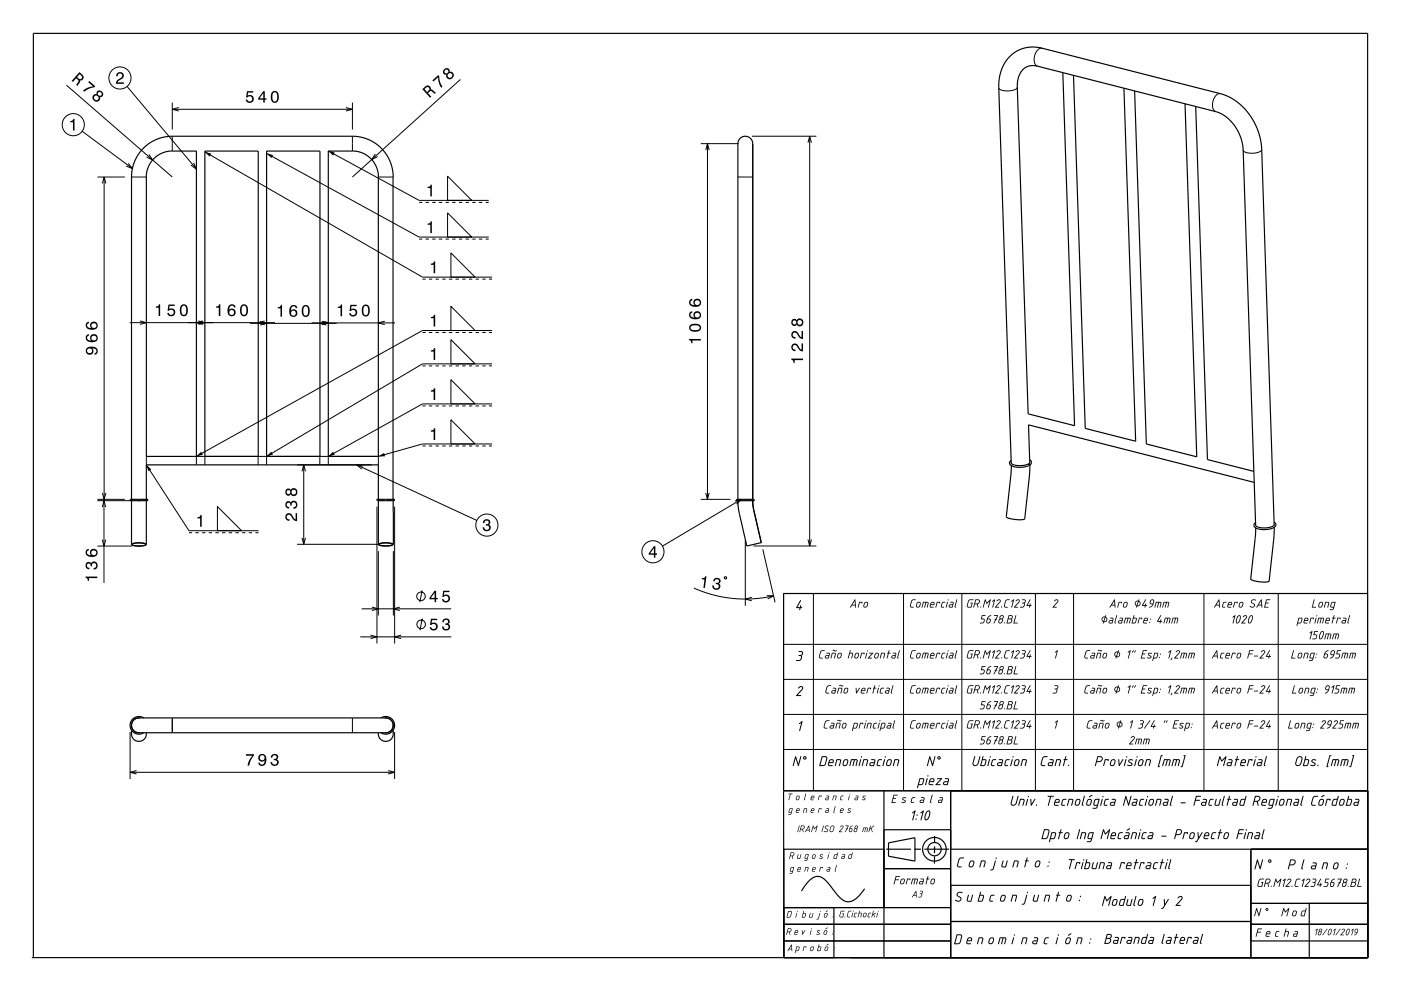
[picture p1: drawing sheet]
<svg xmlns="http://www.w3.org/2000/svg" width="420mm" height="297mm" viewBox="0 0 420 297" stroke-linecap="round" stroke-linejoin="round" font-family="sans-serif">
<g fill="none" stroke="#000" stroke-width=".35">
<path d="M318.6 21.8l3.5 105.8-13.9-3.6-3.2-97.9 .3-2.8 1.1-2.1a4.2 4.2 0 0 1 4.6-1.4l53.5 13.7a13 13 0 0 1 8.2 11.5l3.7 112.5M321.8 22.6l3.5 105.8 15.2 3.8-3.6-105.8M340.1 27.3l3.6 105.8 15.1 3.8-3.5-105.8M358.5 31.9l3.5 105.8 13.9 3.6M46 47.6a7.8 7.8 0 0 1 5.6-2.3h7.3v91.5h-15l-.1-83.7a7.8 7.8 0 0 1 2.2-5.5zM77.4 45.3h-16v91.5h16M77.4 45.3v91.5M95.9 45.3h-16v91.5h16M95.9 45.3v91.5M113.4 53.1v83.7h-15v-91.5h7.2a7.8 7.8 0 0 1 7.8 7.8M117.8 53.1v96.6M117.9 53.1l-.2-2.3-.6-2.1-1-2.1-1.4-1.8-1.7-1.5-1.6-1.1-2.1-.8-2.2-.5h-56.2l-2.5 .4-2.3 .9-2.1 1.3-1.8 1.8-1.1 1.6-1 2-.5 2-.2 2v96.8"/>
<path d="M303.1 138a1.01 1.01 0 0 0-.3 1.2 1.01 1.01 0 0 0 1.1 .6l.1 .1a6.4 6.4 0 0 0 4.4-.5M303.2 138.7a1.36 1.36 0 0 0 1.6 .8h1.8l1.5-.4 .3 .3M303.2 138.9l-3.8-113.2 .3-2.7 .6-2.2 1.1-2.2 1.4-1.8a9.8 9.8 0 0 1 9.6-2.4l53.5 13.7a18.3 18.3 0 0 1 12.2 15.1l3.9 114.2M308.3 139.2h.1M308.4 139l.3 .1-.1 .3M308.4 139l-.1 .2M308.4 139.4h.2M308.7 137.8a.86 .86 0 0 1 .5 .8 .86 .86 0 0 1-.6 .8M308.7 138.5l-.3 .5M308.7 138.7l-.4-11.4 67.7 17.3M308.7 139.4l-.1 3.1-1.4 13-.4 .2a8.8 8.8 0 0 1-5.1-.8l1.5-15.4M39 149.8l5.1-.1 .2 .2-.2 .2h-4.9z"/>
<path d="M39.4 150.1v13.1M43.9 149.7v-10.4h69.5v10.4M43.9 150.1v13.1M113.4 150.1v13.1M117.9 150.1v13.1M118.3 149.9l-.2-.2h-4.9l-.2 .2 .2 .2h4.9l.2-.2M220.8 149.9l.2 .2M221 150.1l-.2-.3 .2-.1h4.9l.2 .2-.2 .2M221 150.1h4.9M221.2 150.1l.3 3.2 2.4 10.4M221.2 149.7v-106.6a2.22 2.22 0 0 1 2.2-2.3 2.22 2.22 0 0 1 2.3 2.3v106.6M225.7 150.1l.2 2.7 2.3 9.9-4.3 .9"/>
<path d="M226.1 149.9l-.2 .2M382 156.5a.97 .97 0 0 1 .5 1.1 .97 .97 0 0 1-1.1 .7 5.2 5.2 0 0 1-5.4-.5l-.1-.6 .5-.5M382 157.1v.2a5.3 5.3 0 0 1-4.9 .7l-.5-.3-.2-.4M382 158l-.1 3.5-1.4 12.6-.5 .3a8.8 8.8 0 0 1-5.1-.9l1.5-15.3M39.4 163.2l1.1-.5a4.7 4.7 0 0 1 3.4 .5M39.4 163.2a5.7 5.7 0 0 0 4.4 .1l.1-.1M39.7 163.1l1-.3a3 3 0 0 1 3 .4l-.8 .3a3.7 3.7 0 0 1-3.3-.4zM113.4 163.2l1.1-.5a4.7 4.7 0 0 1 3.4 .5M113.4 163.2a5.7 5.7 0 0 0 4.4 .1l.1-.1M113.7 163.1l1-.3a4.6 4.6 0 0 1 3 .3l-.8 .4a4.6 4.6 0 0 1-3.3-.4zM410 177.9h-175.1v59.1h175.1M39.4 218.8v1.2a2.22 2.22 0 0 0 2.2 2.2 2.22 2.22 0 0 0 2.3-2.2v-.4"/>
<path d="M39.4 217.4v.3M40.1 215.8l.8-.5 .7-.1h74a2.22 2.22 0 0 1 2.3 2.2 2.22 2.22 0 0 1-2.3 2.2h-74a2.22 2.22 0 0 1-2-1.4 2.22 2.22 0 0 1 .5-2.4zM42 215.2a2.25 2.25 0 0 0-2.6 2.2 2.25 2.25 0 0 0 2.6 2.2M43.1 215.2a2.65 2.65 0 0 0-4.1 2.2 2.65 2.65 0 0 0 4.1 2.2M114.2 215.2a2.65 2.65 0 0 1 4.1 2.2 2.65 2.65 0 0 1-4.1 2.2M115.3 215.2a2.25 2.25 0 0 1 2.6 2.2 2.25 2.25 0 0 1-2.6 2.2M117.9 218.8l-.2 2.2-.6 .7-.8 .4a2.22 2.22 0 0 1-2.9-2.1v-.4M117.9 217.4v.3M234.9 237.2l.1 49.8v-32.5h30M265 237v50M285 237v50M265 248.7h20"/>
<path d="M265.7 254.5h7.4M274.1 254.5h2M274.3 258.1l-7.9-1.5v-4l7.9-1.5v7M277.1 254.5h7.4M280.2 256.7l-.1 2.1M280.2 253.7v2M280.2 250.6v2.1M285 254.5h125M375 254.5v32.5M235 277h50M235 272h50M250 272v15"/>
<path d="M259.2 266.4a7.1 7.1 0 0 1-4.9 3.9 5 5 0 0 1-3.8-2.8l-.7-.8a9.5 9.5 0 0 0-4-4 4 4 0 0 0-4 2.1l-1.5 2.2M265 260.3h20M285 276.2h90M285 265.3h90M375 277h35M375 270.7h35M392.5 270.7v16.3M9.6 287h400.4v-277h-400v277M235 282h50M375 282h35"/>
<circle cx="280.1" cy="254.5" r="3.5"/>
<circle cx="280.2" cy="254.5" r="2"/>
</g>
<g fill="none" stroke="#000" stroke-width=".3">
<path d="M312.4 14.4a3 3 0 0 0-2.4 3.5l.3 1.3 .7 .6M19.9 25.5l31.7 27.6M24.6 39.3l15.1 11.2M38.1 25.9l20.8 24.8M51.6 30.8v8M51.6 32.8h54M53.6 32.2l-2 .6 2 .5M103.7 32.2l1.9 .6-1.9 .5M105.6 30.8v8M138 23.8l-32.4 29.3M305 26.1l-.8 .8a5.4 5.4 0 0 1-4.7-.4l-.1-.2M365.9 28.1a3 3 0 0 0-2.4 3.5l.3 1.2 .7 .7"/>
<path d="M29.2 53.1h8.2M30.7 55l.5-1.9 .5 1.9M31.2 53.1v96.6M38.4 48.9l1.3 1.6-1.9-.7M39.4 53.1h4.5M44.6 46.3l1.2 1.6-1.8-.8M51.6 40.8v4.5M58 48.8l.9 1.9-1.7-1.2M61.4 45.5l65.2 37.6h20.9M79.9 46l45.7 25.1h20.9M98.4 45.2l27.2 14.9h20.9M105.6 40.8v4.5"/>
<path d="M112.5 46.1l-1.1 1.7 1.8-.9M113.4 53.1h4.5M134.2 52.8l7.2 7.3h-7.2zM210.1 43.1h11.3M211.6 45l.5-1.9 .5 1.9M212.1 43.1v106.6M221.2 53.1h4.5M225.4 40.8h19.3M242.2 42.8l.5-2 .6 2M242.7 40.8v122.8M378.2 44.8l-.7 .7a5.4 5.4 0 0 1-4.8-.3v-.2M125.6 60.7h1"/>
<path d="M125.6 71.7h1M127.6 60.7h1M127.6 71.7h1M129.6 60.7h1M129.6 71.7h1M131.6 60.7h1M131.6 71.7h1M133.6 60.7h1M133.6 71.7h1M134.2 63.8l7.2 7.3h-7.2zM135.2 75.8l7.2 7.3h-7.2zM135.6 60.7h1"/>
<path d="M135.6 71.7h1M137.6 60.7h1M137.6 71.7h1M139.6 60.7h1M139.6 71.7h1M141.6 60.7h1M141.6 71.7h1M143.6 60.7h1M143.6 71.7h1M145.6 60.7h.9M145.6 71.7h.9M38.9 96.7h43.5"/>
<path d="M41.9 96.2l2 .5-2 .5M59.5 96.2l1.9 .5-1.9 .5M60.8 96.2l-1.9 .5 1.9 .5M74.9 96.9h26M78 96.4l1.9 .5-1.9 .5M79.4 96.2l-2 .5 2 .5M93.4 96.8h25M96.5 96.3l1.9 .5-1.9 .5M97.8 96.4l-1.9 .5 1.9 .5M115.4 96.3l-2 .5 2 .5M126.6 83.7h1M126.6 99.7h1"/>
<path d="M128.6 83.7h1M128.6 99.7h1M130.6 83.7h1M130.6 99.7h1M132.6 83.7h1M132.6 99.7h1M134.6 83.7h1M134.6 99.7h1M135.2 91.8l7.2 7.3h-7.2zM136.6 83.7h1M136.6 99.7h1M138.6 83.7h1"/>
<path d="M138.6 99.7h1M140.6 83.7h1M140.6 99.7h1M142.6 83.7h1M142.6 99.7h1M144.6 83.7h1M144.6 99.7h1M146.6 83.7h.9M146.6 99.7h.9M147.5 99.1h-20.9l-67.7 37.7M126.6 109.7h1M128.6 109.7h1"/>
<path d="M130.6 109.7h1M132.6 109.7h1M134.6 109.7h1M135.2 113.8l7.2 7.3h-7.2zM135.2 101.8l7.2 7.3h-7.2zM136.6 109.7h1M138.6 109.7h1M140.6 109.7h1M142.6 109.7h1M144.6 109.7h1M146.6 109.7h.9M147.5 109.1h-20.9l-46.7 27.7v2.5"/>
<path d="M43.9 136.8v2.5l12.7 19.8h20.9M58.9 136.8v2.5M58.9 136.8h54.5M61.4 136.8v2.5M77.4 136.8v2.5M89.1 139.3h22.3M91.1 139.3v23.8M95.9 136.8v2.5M106.9 139.3l36.1 16.7M108.9 139.7l-2-.4 1.6 1.3M113.4 136.8v2.5M126.6 133.7h1"/>
<path d="M126.6 121.7h1M128.6 133.7h1M128.6 121.7h1M130.6 133.7h1M130.6 121.7h1M132.6 133.7h1M132.6 121.7h1M134.6 133.7h1M134.6 121.7h1M135.2 125.8l7.2 7.3h-7.2zM136.6 133.7h1M136.6 121.7h1"/>
<path d="M138.6 133.7h1M138.6 121.7h1M140.6 133.7h1M140.6 121.7h1M142.6 133.7h1M142.6 121.7h1M144.6 133.7h1M144.6 121.7h1M146.6 133.7h.9M146.6 121.7h.9M147.5 121.1h-20.9l-28.2 15.7v2.5M147.5 133.1h-20.9l-13.2 3.7"/>
<path d="M29.2 150.1h10.4M29.2 149.7h8.2M30.7 152l.5-1.9 .5 1.9M30.7 147.7l.5 2 .5-2M31.2 150.1v24.6M56.6 159.7h1M58.6 159.7h1M60.6 159.7h1M62.6 159.7h1M64.6 159.7h1M65.2 151.8l7.2 7.3h-7.2zM66.6 159.7h1"/>
<path d="M68.6 159.7h1M70.6 159.7h1M72.6 159.7h1M74.6 159.7h1M76.6 159.7h.9M90.5 141.3l.6-2 .5 2M113 151.9v41M118.3 151.9v41M210.1 149.7h8.9M211.6 147.7l.5 2 .5-2M220.3 150.2l1.9-.5-1.4 1.4M222.2 149.7l-23.6 14"/>
<path d="M29.2 163.7h10.4M30.7 161.7l.5 2 .5-2M89.1 163.1h24.5M90.5 161.2l.6 1.9 .5-1.9M113.4 165.2v19.3M117.9 165.2v19.3M126.6 177l-.7 3.5M208 176.2l5.7 2.1 6.4 1.1 5.7 .1 6.1-.9M217.2 173l.4-.2 .2 .5-.5 .2zM223.4 162.1v19.4M225.4 179l-2 .5 2 .6M225.9 163.6h18.8"/>
<path d="M228.7 164.6l3.7 15.9M229.9 178.5l2 .1-1.8 .9M234.9 177.9h175.1v59.1h-175.1zM242.2 161.7l.5 1.9 .6-1.9M243.9 177.9v59.1M270.9 177.9v59.1M288.3 177.9v59.1M310.4 177.9v59.1M321.8 177.9v59.1M360.9 177.9v59.1M383.2 177.9v59.1M108 190.9h27.3"/>
<path d="M108.4 182.5h26.9M111.1 190.4l1.9 .5-1.9 .5M111.5 181.9l1.9 .6-1.9 .5M119.9 181.9l-2 .6 2 .5M120.2 190.4l-1.9 .5 1.9 .5M126.6 185.4l-.7 3.5M234.9 193.1h175.1M39 219.4v14.1M51.6 215.2v4.4M105.6 215.2v4.4M118.3 219.4v14.1M234.9 203.6h175.1"/>
<path d="M234.9 214.1h175.1M39 231.5h79.3M40.9 230.9l-1.9 .6 1.9 .5M116.4 230.9l1.9 .6-1.9 .5M234.9 224.6h175.1"/>
<circle cx="22" cy="37.4" r="3.3"/>
<circle cx="36" cy="23.4" r="3.3"/>
<circle cx="146" cy="157.4" r="3.3"/>
<circle cx="126.2" cy="178.7" r="1.28"/>
<circle cx="195.7" cy="165.4" r="3.3"/>
<circle cx="126.3" cy="187.1" r="1.28"/>
</g>
<g fill="#000">
<path d="M23.8 21.6l-2.3 2.7 .4 .3 .9-1.2 .8 .8-.7 1.2 .4 .4 .7-1.3v-.4a.97 .97 0 0 0 1-.6 .97 .97 0 0 0-.3-1.1zM23.9 22.2l.4 .4a.6 .6 0 0 1 .1 .9 .6 .6 0 0 1-.9 0l-.4-.4z" fill-rule="evenodd"/>
<path d="M21.1 36.3a.77 .77 0 0 0 .9-.7h.3v3.5h-.4v-2.5h-.8z" fill-rule="evenodd"/>
<path d="M26.8 24.3l-.3 .3 1.4 1.3a5.2 5.2 0 0 0-3 1.3l.4 .3a5.3 5.3 0 0 1 3-1.3l.3-.4zM28 28.5a1.17 1.17 0 0 0 .5 2 1.17 1.17 0 0 0 1.4-1.4 .95 .95 0 0 0 1.1-.9 .95 .95 0 0 0-.9-1 .84 .84 0 0 0-.9 .1 .84 .84 0 0 0-.2 1l-.6-.1zM28.1 29.3a.75 .75 0 0 1 1.5 0 .75 .75 0 0 1-1.5 0zM29.3 28.1a.6 .6 0 0 1 1.2 0 .6 .6 0 0 1-1.2 0z" fill-rule="evenodd"/>
<path d="M35.1 21.9a1.18 1.18 0 0 1 2 .3 1.18 1.18 0 0 1-1 1.7l-.9 .8h1.9v.4h-2.4a2.76 2.76 0 0 1 1.8-2 .69 .69 0 0 0-.4-1.1 .69 .69 0 0 0-.8 .9h-.5z" fill-rule="evenodd"/>
<path d="M74 27.3l-.2 1.9h.4a.8 .8 0 0 1 1.2-.2 .8 .8 0 0 1-.1 1.2 .8 .8 0 0 1-1.2-.4h-.4a1.21 1.21 0 0 0 1.5 1.1 1.21 1.21 0 0 0 .8-1.7 1.21 1.21 0 0 0-1.8-.5l.2-1h1.5v-.4zM78.9 27.3l-1.5 2.1v.5h1.5v.9h.5v-.9h.5v-.4h-.5v-2.2zM78.9 27.9v1.6h-1.1zM81.5 27.7a2.02 2.02 0 0 0 .9 3.2 2.03 2.03 0 0 0 .9-3.2 1.11 1.11 0 0 0-1.8 0zM82 27.7h.7a2.37 2.37 0 0 1 0 2.7h-.7a2.38 2.38 0 0 1 0-2.7z" fill-rule="evenodd"/>
<path d="M126.6 26.7l2.4 2.6 .3-.3-1-1.1 .9-.6 1.1 .8 .4-.4-1.2-.9-.4 .1a.97 .97 0 0 0-.4-1.2 .97 .97 0 0 0-1.2 .2zM127.2 26.7l.5-.4a.6 .6 0 0 1 .9 0 .6 .6 0 0 1-.2 .9l-.4 .4z" fill-rule="evenodd"/>
<path d="M129.6 24.1l.3 .3 1.4-1.2a5.1 5.1 0 0 0 1 3.1l.3-.3a5.3 5.3 0 0 1-.9-3.2l-.3-.3zM133.2 20.7a.89 .89 0 0 0-.4 1.1 .89 .89 0 0 0 1 .6 1.09 1.09 0 0 0 1 1.3 1.09 1.09 0 0 0 1.2-1.1 1.09 1.09 0 0 0-1.2-1.1 .89 .89 0 0 0-.5-1.1 .89 .89 0 0 0-1.1 .3zM134.2 22.6a.71 .71 0 0 1 1.4 0 .71 .71 0 0 1-1.4 0zM133.2 21.5a.6 .6 0 0 1 1.2 0 .6 .6 0 0 1-1.2 0z" fill-rule="evenodd"/>
<path d="M61.4 45.5l2 .5-.6 .9z" fill-rule="evenodd"/>
<path d="M79.9 46l2 .5-.5 .9z" fill-rule="evenodd"/>
<path d="M98.4 45.2l2 .5-.5 .9z" fill-rule="evenodd"/>
<path d="M128.2 56a.77 .77 0 0 0 .9-.7h.4v3.6h-.5v-2.5h-.8z" fill-rule="evenodd"/>
<path d="M128.2 67a.77 .77 0 0 0 .9-.7h.4v3.6h-.5v-2.5h-.8z" fill-rule="evenodd"/>
<path d="M46.7 91.8v.4h.9v2.5h.4v-3.5h-.3a.77 .77 0 0 1-1 .6zM50.5 91.3l-.3 1.8h.4a.8 .8 0 0 1 1.3-.2 .8 .8 0 0 1-.1 1.3 .8 .8 0 0 1-1.2-.4h-.5a1.21 1.21 0 0 0 1.5 1 1.21 1.21 0 0 0 .8-1.6 1.21 1.21 0 0 0-1.7-.6l.1-.9h1.6v-.4zM54.2 91.6a2.02 2.02 0 0 0 .9 3.2 2.03 2.03 0 0 0 .9-3.2 1.11 1.11 0 0 0-1.8 0zM54.8 91.7h.6a2.37 2.37 0 0 1 0 2.6h-.6a2.38 2.38 0 0 1 0-2.6z" fill-rule="evenodd"/>
<path d="M64.8 91.8v.4h.8v2.5h.5v-3.5h-.4a.77 .77 0 0 1-.9 .6zM68.7 91.5a2.4 2.4 0 0 0 .2 3.2 1.16 1.16 0 0 0 1.5-.3 1.16 1.16 0 0 0-.1-1.6 1.16 1.16 0 0 0-1.6 .1 1.02 1.02 0 0 1 .8-1.3l.5 .1 .2 .4h.4a1.12 1.12 0 0 0-.7-.9 1.12 1.12 0 0 0-1.2 .3zM68.7 93.7a.75 .75 0 0 1 1.5 0 .75 .75 0 0 1-1.5 0zM72.3 91.6a2.02 2.02 0 0 0 .9 3.2 2.03 2.03 0 0 0 .9-3.2 1.11 1.11 0 0 0-1.8 0zM72.8 91.7h.7a2.38 2.38 0 0 1 0 2.6h-.7a2.37 2.37 0 0 1 0-2.6z" fill-rule="evenodd"/>
<path d="M83.3 92.1v.3h.8v2.5h.5v-3.5h-.4a.77 .77 0 0 1-.9 .7zM87.2 91.7a2.39 2.39 0 0 0 .2 3.2 1.16 1.16 0 0 0 1.5-.3 1.16 1.16 0 0 0-.1-1.6 1.16 1.16 0 0 0-1.6 .1 1.02 1.02 0 0 1 .8-1.3l.5 .1 .2 .5h.4a1.12 1.12 0 0 0-.7-1 1.12 1.12 0 0 0-1.2 .3zM87.2 93.9a.75 .75 0 0 1 1.5 0 .75 .75 0 0 1-1.5 0zM90.8 91.8a2.02 2.02 0 0 0 .9 3.2 2.03 2.03 0 0 0 .9-3.2 1.11 1.11 0 0 0-1.8 0zM91.3 91.9h.7a2.37 2.37 0 0 1 0 2.6h-.7a2.37 2.37 0 0 1 0-2.6z" fill-rule="evenodd"/>
<path d="M101.3 91.9v.4h.8v2.5h.4v-3.6h-.3a.77 .77 0 0 1-.9 .7zM105 91.4l-.2 1.8h.4a.8 .8 0 0 1 1.2-.2 .8 .8 0 0 1-.1 1.2 .8 .8 0 0 1-1.2-.3h-.4a1.21 1.21 0 0 0 1.5 1 1.21 1.21 0 0 0 .8-1.6 1.21 1.21 0 0 0-1.8-.6l.2-.9h1.5v-.4zM108.8 91.7a2.02 2.02 0 0 0 .9 3.2 2.04 2.04 0 0 0 .9-3.2 1.11 1.11 0 0 0-1.8 0zM109.3 91.8h.7a2.37 2.37 0 0 1 0 2.6h-.7a2.38 2.38 0 0 1 0-2.6z" fill-rule="evenodd"/>
<path d="M129.2 79a.77 .77 0 0 0 .9-.7h.4v3.6h-.5v-2.5h-.8z" fill-rule="evenodd"/>
<path d="M129.2 95a.77 .77 0 0 0 .9-.7h.4v3.6h-.5v-2.5h-.8z" fill-rule="evenodd"/>
<path d="M26.1 104.2a1.17 1.17 0 0 0-.2 1.7 1.17 1.17 0 0 0 1.6 .2 1.17 1.17 0 0 0 .1-1.7 1.02 1.02 0 0 1 1.3 .8l-.1 .5-.4 .1v.5a1.23 1.23 0 0 0 .9-1.5 1.23 1.23 0 0 0-1.5-.9l-1.2 .1zM26.1 105.1a.75 .75 0 0 1 1.5 0 .75 .75 0 0 1-1.5 0zM26 100.5a1.44 1.44 0 0 0 .1 1.6 1.44 1.44 0 0 0 1.6 .5 1.26 1.26 0 0 0 1.6-1 1.26 1.26 0 0 0-1.2-1.5 1.11 1.11 0 0 0-1 .7 1.11 1.11 0 0 0 .3 1.3 1.02 1.02 0 0 1-1.3-.9l.1-.4 .5-.2v-.5zM27.4 101.3a.75 .75 0 0 1 1.5 0 .75 .75 0 0 1-1.5 0zM26 96.7a1.44 1.44 0 0 0 .1 1.7 1.44 1.44 0 0 0 1.6 .4 1.26 1.26 0 0 0 1.6-.9 1.26 1.26 0 0 0-1.2-1.5 1.11 1.11 0 0 0-1 .7 1.11 1.11 0 0 0 .3 1.2 1.02 1.02 0 0 1-1.3-.8l.1-.4 .5-.2v-.5zM27.4 97.6a.75 .75 0 0 1 1.5 0 .75 .75 0 0 1-1.5 0z" fill-rule="evenodd"/>
<path d="M129.2 117a.77 .77 0 0 0 .9-.7h.4v3.6h-.5v-2.5h-.8z" fill-rule="evenodd"/>
<path d="M129.2 105a.77 .77 0 0 0 .9-.7h.4v3.6h-.5v-2.5h-.8z" fill-rule="evenodd"/>
<path d="M206.6 101.6v.3a.77 .77 0 0 1 .6 1h.4v-.9h2.5v-.4zM207 97.3a1.13 1.13 0 0 0-.4 1.2 1.13 1.13 0 0 0 1 .9 1.9 1.9 0 0 0 2.6-1.2 2.03 2.03 0 0 0-3.2-.9zM207.1 97.9a2.37 2.37 0 0 1 2.6 0v.7a2.38 2.38 0 0 1-2.6 0zM206.8 93.6a1.44 1.44 0 0 0 .1 1.7 1.44 1.44 0 0 0 1.6 .4 1.26 1.26 0 0 0 1.7-1 1.26 1.26 0 0 0-1.2-1.5 1.11 1.11 0 0 0-1.1 .7 1.11 1.11 0 0 0 .3 1.3 1.02 1.02 0 0 1-1.2-.8l.1-.5 .4-.2v-.4zM208.3 94.5a.75 .75 0 0 1 1.5 0 .75 .75 0 0 1-1.5 0zM206.8 89.9a1.44 1.44 0 0 0 .1 1.6 1.44 1.44 0 0 0 1.6 .5 1.26 1.26 0 0 0 1.7-1 1.26 1.26 0 0 0-1.2-1.5 1.11 1.11 0 0 0-1.1 .7 1.11 1.11 0 0 0 .3 1.3 1.02 1.02 0 0 1-1.2-.9l.1-.4 .4-.2v-.5zM208.3 90.7a.75 .75 0 0 1 1.5 0 .75 .75 0 0 1-1.5 0z" fill-rule="evenodd"/>
<path d="M237.2 107.5v.3a.77 .77 0 0 1 .7 .9h.3v-.8h2.5v-.4zM237.5 103.2a1.2 1.2 0 0 0-.2 1.4 1.2 1.2 0 0 0 1.2 .6v-.4a.7 .7 0 0 1-.9-.5 .7 .7 0 0 1 .5-.9 .7 .7 0 0 1 .9 .5l.2 .3a1.63 1.63 0 0 0 1.5 1.1v-2.4h-.4v1.9l-.4-.3-.8-1.2a1.1 1.1 0 0 0-1.6-.1zM237.5 99.5a1.2 1.2 0 0 0-.2 1.3 1.2 1.2 0 0 0 1.2 .7v-.4a.7 .7 0 0 1-.9-.6 .7 .7 0 0 1 .5-.8 .7 .7 0 0 1 .9 .5l.2 .3a1.63 1.63 0 0 0 1.5 1.1v-2.4h-.4v1.9l-.4-.3-.8-1.2a1.1 1.1 0 0 0-1.6-.1zM237.5 95.8a1 1 0 0 0-.1 1.5 1 1 0 0 0 1.5 0 1.09 1.09 0 0 0 1.6 .1 1.09 1.09 0 0 0 0-1.6 1.09 1.09 0 0 0-1.6 .2l-.5-.4zM239.1 96.6a.71 .71 0 0 1 1.4 0 .71 .71 0 0 1-1.4 0zM237.6 96.6a.6 .6 0 0 1 1.2 0 .6 .6 0 0 1-1.2 0z" fill-rule="evenodd"/>
<path d="M58.9 136.8l1.4-1.4 .5 .9z" fill-rule="evenodd"/>
<path d="M81.3 135.4l.5 .8-1.9 .6z" fill-rule="evenodd"/>
<path d="M98.4 136.8l1.5-1.4 .5 .9z" fill-rule="evenodd"/>
<path d="M113.4 136.8l1.7-1 .3 1z" fill-rule="evenodd"/>
<path d="M129.2 129a.77 .77 0 0 0 .9-.7h.4v3.6h-.5v-2.5h-.8z" fill-rule="evenodd"/>
<path d="M41.5 149.9h.3v.3h-.3z" fill-rule="evenodd"/>
<path d="M43.9 139.3l1.5 1.4-.9 .5z" fill-rule="evenodd"/>
<path d="M59.2 155a.77 .77 0 0 0 .9-.7h.4v3.6h-.5v-2.5h-.8z" fill-rule="evenodd"/>
<path d="M85.8 154.1a1.2 1.2 0 0 0-.2 1.3 1.2 1.2 0 0 0 1.2 .7v-.5a.71 .71 0 0 1-.8-.5 .71 .71 0 0 1 .5-.8 .71 .71 0 0 1 .8 .5l.2 .3a1.63 1.63 0 0 0 1.6 1.1v-2.4h-.5v1.9l-.4-.3-1-1.4a1.1 1.1 0 0 0-1.4 .1zM85.8 150.5a1.17 1.17 0 0 0-.2 1.2 1.17 1.17 0 0 0 1.1 .7v-.4a.62 .62 0 0 1-.8-.4 .62 .62 0 0 1 .3-.8 .62 .62 0 0 1 .8 .2v.5h.4a.74 .74 0 0 1 .7-.9 .74 .74 0 0 1 .8 .8 .74 .74 0 0 1-.9 .6v.5a1.18 1.18 0 0 0 1.2-1.5 1.18 1.18 0 0 0-1.9-.6l-.1 .2a.86 .86 0 0 0-1.4-.1zM85.8 146.7a1 1 0 0 0-.1 1.5 1 1 0 0 0 1.5-.1 1.09 1.09 0 0 0 1.6 .2 1.09 1.09 0 0 0 0-1.6 1.09 1.09 0 0 0-1.6 .2l-.8-.5zM87.4 147.5a.71 .71 0 0 1 1.4 0 .71 .71 0 0 1-1.4 0zM85.9 147.5a.6 .6 0 0 1 1.2 0 .6 .6 0 0 1-1.2 0z" fill-rule="evenodd"/>
<path d="M145.1 155.9a1.01 1.01 0 0 1 1.5-.2 1.01 1.01 0 0 1 0 1.5 1.12 1.12 0 0 1 .4 1.6 1.12 1.12 0 0 1-1.6 .3l-.6-.6-.1-.5h.5a.72 .72 0 0 0 .6 .9 .72 .72 0 0 0 .8-.8 .72 .72 0 0 0-.9-.6v-.4a.62 .62 0 0 0 .8-.4 .62 .62 0 0 0-.5-.8 .62 .62 0 0 0-.7 .5l-.1 .4h-.4z" fill-rule="evenodd"/>
<path d="M25.6 172.8v.3a.77 .77 0 0 1 .7 1h.4v-.8h2.5v-.5zM25.9 168.7a1.17 1.17 0 0 0-.2 1.2 1.17 1.17 0 0 0 1.1 .7v-.4a.62 .62 0 0 1-.8-.4 .62 .62 0 0 1 .3-.8 .62 .62 0 0 1 .8 .3v.4h.4a.74 .74 0 0 1 .7-.9 .74 .74 0 0 1 .8 .8 .74 .74 0 0 1-.9 .6v.5a1.18 1.18 0 0 0 1.2-1.5 1.18 1.18 0 0 0-1.9-.6l-.1 .2a.86 .86 0 0 0-1.4-.1zM25.9 164.8a1.44 1.44 0 0 0 .1 1.7 1.44 1.44 0 0 0 1.6 .4 1.26 1.26 0 0 0 1.7-.9 1.26 1.26 0 0 0-1.2-1.5 1.11 1.11 0 0 0-1.1 .7 1.11 1.11 0 0 0 .3 1.2 1.02 1.02 0 0 1-1.2-.8l.1-.5 .4-.1v-.5zM27.4 165.7a.75 .75 0 0 1 1.5 0 .75 .75 0 0 1-1.5 0z" fill-rule="evenodd"/>
<path d="M41.5 163.5h.3v.3h-.3z" fill-rule="evenodd"/>
<path d="M196 163.7l-1.5 2.1v.5h1.5v.8h.5v-.8h.5v-.5h-.5v-2.1zM196 164.3v1.5h-1.1z" fill-rule="evenodd"/>
<path d="M210.4 173.2v.4l.8 .1-.3 2.5h.4l.5-3.5h-.4a.76 .76 0 0 1-1 .5zM214.2 173.4l-.4 .8h.4a.62 .62 0 0 1 .5-.7 .62 .62 0 0 1 .7 .4 .62 .62 0 0 1-.3 .8l-.5-.1v.4a.72 .72 0 0 1 .8 .6 .72 .72 0 0 1-.6 .8 .72 .72 0 0 1-.8-.6v-.3l-.5-.1a1.18 1.18 0 0 0 1.4 1.4 1.18 1.18 0 0 0 .8-1.7l-.2-.2a1.01 1.01 0 0 0 .2-1.5 1.01 1.01 0 0 0-1.5 0z" fill-rule="evenodd"/>
<path d="M290.4 179.8l1.4-.1-1.1 .2-.3 .3-.3 1.4 .2 .2 .7 .1 .3-1-.3-.2h.6l-.4 1.4h-1l-.4-.4zM292.4 179.7l.9-.1 .4 .5-.1 .6-.5 .4 .2 1-.5-1h-.5l-.3 .9h-.2zM292.6 179.9l-.3 1 .9-.1 .3-.4v-.4zM293.9 182a.16 .16 0 0 1 .3 0 .16 .16 0 0 1-.3 0zM295.3 179.6l.2 .1 .4 .9 1.1-.9-.6 2.4-.2-.1 .5-1.8-.9 .8-.4-.9-.5 1.9h-.3zM297.5 180.2l.8-.5-.7 2.4-.1-.1 .5-1.9-.4 .3zM298.9 179.9l.6-.3 .5 .3-.1 .6-1.2 1.4 .8 .1-1.2 .1 1.5-1.9-.3-.3-.7 .3zM300.1 182a.16 .16 0 0 1 .3 0 .16 .16 0 0 1-.3 0zM301.5 179.8l.5-.2 .7 .1-.8 .2-.3 .3-.4 1.4 .9 .3-.1 .2h-.7l-.3-.4zM303.2 180.1l.8-.4-.7 2.4-.1-.1 .5-1.9-.4 .3zM304.6 179.9l.7-.3 .4 .4-.1 .5-1.2 1.4h.7v.2h-1.1l1.5-1.9-.3-.3-.7 .3zM306.4 179.7h.8l.3 .5-.4 .6 .2 .4-.3 .7-1.1 .2-.1-.2 1-.2 .2-.7-.6-.3 .6-.1 .3-.4-.1-.3h-.8zM308.7 179.6l.2 .2-.9 1.6h.6l.3-.5v.5l.3 .1-.4 .1-.2 .5v-.5l-.9-.1z" fill-rule="evenodd"/>
<path d="M129.2 185.4l-.3 1.9h.4a.8 .8 0 0 1 1.2-.2 .8 .8 0 0 1 0 1.2 .8 .8 0 0 1-1.2-.3h-.5a1.21 1.21 0 0 0 1.5 1 1.21 1.21 0 0 0 .8-1.6 1.21 1.21 0 0 0-1.7-.6l.1-.9h1.5v-.5zM132.9 185.6l-.3 .9h.4a.62 .62 0 0 1 .4-.8 .62 .62 0 0 1 .8 .3 .62 .62 0 0 1-.2 .8h-.5v.4a.72 .72 0 0 1 .9 .5 .72 .72 0 0 1-.5 .9 .72 .72 0 0 1-.9-.5v-.3h-.5a1.18 1.18 0 0 0 1.5 1.2 1.18 1.18 0 0 0 .6-1.9l-.2-.1a1.01 1.01 0 0 0 0-1.5 1.01 1.01 0 0 0-1.5 .1z" fill-rule="evenodd"/>
<path d="M130.3 177l-1.6 2.2v.4h1.6v.9h.4v-.9h.5v-.4h-.5v-2.2zM130.3 177.6v1.6h-1.1zM132.9 177l-.3 1.9h.4a.8 .8 0 0 1 1.2-.2 .8 .8 0 0 1 0 1.2 .8 .8 0 0 1-1.2-.3h-.5a1.21 1.21 0 0 0 1.5 1 1.21 1.21 0 0 0 .8-1.6 1.21 1.21 0 0 0-1.7-.6l.1-.9h1.5v-.5z" fill-rule="evenodd"/>
<path d="M239.9 179.9l.2 .2-1 1.9h.7l.3-.6v.6l.4 .1-.5 .2-.3 .6v-.6l-1-.2z" fill-rule="evenodd"/>
<path d="M239.4 195.2h1.1l.3 .4-.1 .5a.44 .44 0 0 0-.4 .3 .44 .44 0 0 0 .2 .5l-.5 1-1.3 .2v-.3l1.2-.2 .2-.8-.7-.4 .7-.1 .3-.4-.1-.4-.8-.1z" fill-rule="evenodd"/>
<path d="M246 195.1l.5-.2h.7l-1 .4-.5 1.4 .2 .4h.7v.3l-.7-.1-.4-.4zM247.7 195.6h.8l.3 .3-.4 1.5h-.8l-.3-.3 .2-.6 .9-.1 .1-.5-.7-.1zM247.6 196.7v.4h.6l.2-.5zM249.4 195.6h.8l.3 .2-.3 1.5h-.2l.3-1.3-.1-.1h-.6l-.4 1.4h-.2zM249.6 194.9l.4-.2 .9 .3-.5 .2-.4-.2-.3 .1zM251.3 195.8l.7-.2 .4 .4-.2 .9-.5 .4h-.5l-.3-.3zM251.4 196l-.2 .9 .3 .2 .4-.2 .2-.9-.2-.1zM254.8 194.9l.2 .1-.1 .6h.6l.3 .3-.4 1.5-.2-.2 .3-1.2-.2-.1h-.5l-.4 1.4h-.2zM256.4 195.8l.7-.2 .4 .3-.1 .9-.4 .5h-.6l-.3-.3zM256.6 196l-.3 .9 .4 .2 .4-.2 .2-.9-.3-.1zM258.2 195.6l1 .2-.2 .3-.1-.2h-.5l-.5 1.5zM259.8 195.6l.2 .2-.5 1.6zM259.9 195.1a.16 .16 0 0 1 .3 0 .16 .16 0 0 1-.3 0zM260.5 195.7h1.3l-1.3 1.4h.8v.3l-1.2-.1 1.3-1.4h-.8zM262.4 195.8l.7-.2 .4 .4-.2 1-.5 .3h-.5l-.2-.3zM262.6 196l-.3 .9 .4 .2 .3-.2 .2-.9-.2-.1zM264.2 195.6h.8l.3 .3-.3 1.4h-.2l.3-1.3-.2-.1h-.5l-.4 1.4h-.3zM266.5 194.9l.2 .1-.2 .6 .5 .2-.6 .1-.5 1.5 .3-1.5-.2-.2 .2-.1zM267.7 195.7l.7-.1 .3 .3-.4 1.5h-.8l-.3-.3 .2-.6 1-.1v-.5h-.7zM267.6 196.7l-.1 .4h.7l.1-.5zM269.6 194.9l.2 .1-.6 2 .2 .3-.1 .1-.3-.4z" fill-rule="evenodd"/>
<path d="M256.2 180.1l-.7 1.1h.8zM256.2 179.6l.2 .1 .2 2.4h-.2l-.1-.6h-.9l-.5 .6zM257.6 180.4l1 .1-.2 .4-.1-.3h-.5l-.5 1.5zM259.2 180.6l.7-.2 .3 .3-.1 .9-.4 .5h-.6l-.3-.3zM259.3 180.7l-.2 1 .3 .2 .4-.3 .2-.8-.2-.2z" fill-rule="evenodd"/>
<path d="M273.3 179.8l.5-.2 .7 .1-.9 .2-.2 .3-.4 1.4 .9 .3-.1 .2h-.6l-.4-.4zM274.9 180.6l.8-.2 .3 .3-.2 .9-.4 .5h-.5l-.3-.3zM275.1 180.7l-.3 1 .4 .2 .4-.3 .2-.8-.3-.2zM276.7 180.4l1.6 .1-.3 1.6-.2-.1 .3-1.2-.1-.2h-.3l-.5 1.5-.1-.1 .3-1.4h-.5l-.4 1.4-.2 .1zM279.3 180.7l-.2 .4h.8l-.1-.5zM279.1 180.6l.7-.2 .3 .3v.7h-1.1v.2l.1 .2 .7 .1v.2h-.8l-.3-.2zM280.9 180.4l.9 .1-.1 .4-.1-.3h-.6l-.5 1.5zM282.4 180.5l1-.1-.9 .5-.2 .9 .6 .1v.2h-.6l-.2-.3zM284 180.4l.2 .1-.6 1.6zM284.1 179.8a.16 .16 0 0 1 .3 0 .16 .16 0 0 1-.3 0zM284.9 180.4h.7l.3 .2-.4 1.5h-.8l-.3-.2 .2-.7 1-.1v-.4l-.7-.1zM284.8 181.4l-.1 .4 .7 .1 .1-.5zM286.8 179.6l.2 .2-.5 2.3-.3-.3z" fill-rule="evenodd"/>
<path d="M273.3 195.1l.5-.2h.7l-.9 .3-.2 .3-.4 1.4 .9 .2v.3l-.7-.1-.4-.4zM275 195.8l.7-.2 .3 .4-.2 .9-.4 .4h-.5l-.3-.3zM275.1 196l-.3 .9 .4 .2 .4-.2 .2-.9-.3-.1zM276.7 195.6l1.6 .2-.3 1.5h-.2l.3-1.3-.1-.1h-.3l-.5 1.5 .2-1.5h-.5l-.4 1.4h-.2zM279.3 196l-.2 .4h.8l-.1-.5zM279.1 195.8l.7-.2 .3 .3v.7h-1.1v.3l.1 .2h.7v.3h-.8l-.3-.3zM280.9 195.6l.9 .2-.1 .3-.1-.2h-.6l-.5 1.5zM282.4 195.8l1-.1-.9 .4-.2 .9 .6 .1v.3h-.5l-.3-.3zM284 195.6l.2 .2-.6 1.6zM284.1 195.1a.16 .16 0 0 1 .3 0 .16 .16 0 0 1-.3 0zM284.9 195.7l.7-.1 .3 .2-.4 1.6h-.8l-.3-.3 .2-.6 1-.1v-.5h-.7zM284.8 196.7l-.1 .4h.7l.1-.5zM286.8 194.9l.2 .1-.6 2 .2 .3-.2 .1-.2-.4z" fill-rule="evenodd"/>
<path d="M290.4 195.1l.4-.2h1v.2h-1.1l-.3 .4-.3 1.3 .1 .3h.8l.3-1-.3-.2h.6l-.4 1.5h-1l-.4-.4zM292.4 194.9h1l.3 .4-.1 .6-.5 .4 .2 1.1-.5-1h-.5l-.3 .9h-.2zM292.6 195.1l-.3 1 .9-.1 .3-.3v-.4zM293.9 197h.2l-.1 .4zM295.3 194.9h.2l.4 1 1.1-1-.6 2.4-.2-.1 .5-1.8-.9 .8-.4-.8-.5 1.9h-.3zM297.5 195.4l.8-.5-.7 2.5 .4-2.1-.4 .3zM298.9 195.1l.6-.2 .5 .3-.1 .5-1.2 1.4 .8 .2-1.2 .1 1.5-1.9-.1-.3-.3-.1-.6 .4zM300.1 197.2a.16 .16 0 0 1 .3 0 .16 .16 0 0 1-.3 0zM301.5 195.1l.5-.2h.7l-.8 .2-.3 .4-.4 1.4 .9 .2v.3l-.8-.1-.3-.4zM303.1 195.4l.9-.5-.7 2.5-.1-.2 .5-1.9-.4 .3zM304.6 195.2l.7-.3 .4 .4-.1 .5-1.2 1.3h.7l.1 .3-1.2-.1 1.5-1.8-.4-.4-.6 .4zM306.4 194.9h.8l.3 .6-.4 .5 .2 .4-.3 .7-1.2 .3v-.3l1-.2 .2-.7-.6-.3 .6-.1 .3-.3-.1-.3-.8-.1zM308.7 194.9l.2 .1-.9 1.6h.6l.3-.5v.5l.3 .1-.4 .2-.2 .5v-.5l-.9-.2z" fill-rule="evenodd"/>
<path d="M294.4 184.4h1.1l-.1 .2h-.9l-.2 .8 .8 .1 .1 .5-.4 .7-1 .2v-.3l.9-.1 .3-.6-.1-.3-.8-.1zM296.1 185.6l-.2 .8 .5 .2 .4-.8zM296.2 184.8l1-.4-1 1 .8 .2-.1 .9-.8 .4-.5-.6zM298 184.4l1.2 .1-.5 1 .2 .2h-.3l-.6 1.2 .3-1.2-.1-.2h.3l.4-.9h-.9zM299.8 184.6l.8-.2 .3 .5-.4 .6 .2 .4-.3 .7-.7 .3-.3-.2-.1-.4 .4-.8-.1-.5zM299.7 185.7l-.2 .8 .5 .1 .4-.8zM299.8 185a.45 .45 0 0 0 .9 0 .45 .45 0 0 0-.9 0zM301 186.7a.16 .16 0 0 1 .3 0 .16 .16 0 0 1-.3 0zM302.4 184.4h1l.2 .7a.55 .55 0 0 0-.1 .9 .97 .97 0 0 1-1 .9l-.8-.1zM302.6 184.6l-.2 .8 .9-.2v-.5zM302.3 185.6l-.3 1h.8l.3-.4a.39 .39 0 0 0 .1-.4 .39 .39 0 0 0-.4-.2zM304.5 184.4l.2 .1-.6 2.1h.9l.1 .2-1.2 .1z" fill-rule="evenodd"/>
<path d="M316.2 179.9l.7-.3 .4 .7-1.4 1.6h.8l.1 .2h-1.2l-.1-.2 1.5-1.7-.3-.3-.6 .3z" fill-rule="evenodd"/>
<path d="M316.3 195.4l.8-.5-.7 2.5 .4-2.1-.4 .3z" fill-rule="evenodd"/>
<path d="M325.6 195.1l.5-.2h.7l-.9 .2-.3 .4-.3 1.4 .8 .2v.3l-.7-.1-.4-.4zM327.3 195.7l.7-.1 .3 .2-.4 1.6h-.8l-.3-.3 .2-.6 1-.1v-.5h-.7zM327.2 196.7l-.1 .4h.7l.1-.5zM329 195.6h.8l.3 .2-.3 1.5h-.2l.3-1.2-.2-.2h-.5l-.4 1.4h-.2zM329.2 194.9l.4-.2 .8 .3-.4 .2-.4-.2-.4 .1zM330.9 195.8l.7-.2 .3 .4-.2 .9-.4 .4h-.5l-.3-.3zM331 196l-.3 .9 .4 .2 .4-.2 .2-.9-.3-.1zM335.2 195.6l-.3 1.1 .6-.4zM334.3 195.5l.8-.3 .2-.3v.4l.5 .7-.2 .7-.8 .3-.2 .4-.1-.5-.4-.7zM334.5 195.7l-.2 .5 .3 .5 .4-1.2zM338.1 195.4l.9-.5-.8 2.5-.1-.2 .5-1.9-.4 .3zM339.7 194.9l.2 .1-.5 .6zM340.3 194.9l.2 .1-.4 .6zM342.6 194.9l1.3 .1-1.1 .1-.2 .8 .8 .1-.8 .1-.3 1h.9l.1 .2-1.2 .1zM344.3 195.8l.5-.2 .5 .2-.1 .2-.6-.1-.2 .1 .8 .7-.3 .6-1-.1 1-.3-.7-.6zM346.1 195.6h.9l.2 .5-.3 1.1-1.1 .2-.3 .7zM346.3 195.9l-.4 1.2h.6l.3-.2 .2-1zM347.5 197.1a.16 .16 0 0 1 .3 0 .16 .16 0 0 1-.3 0zM347.7 196.1a.2 .2 0 0 1 .4 0 .2 .2 0 0 1-.4 0zM350.3 195.4l.8-.5-.7 2.5-.1-.2 .5-1.9-.4 .3zM351.2 197.1l.2 .2-.4 .6zM352.6 195.1l.7-.2 .4 .3-.1 .5-1.2 1.4 .9 .2-1.3 .1 1.5-1.9-.1-.3-.2-.1-.7 .4zM354.2 195.6l1.6 .1-.3 1.6-.2-.1 .3-1.1-.1-.2h-.3l-.5 1.5 .2-1.5h-.5l-.4 1.4h-.2zM356.6 195.6l1.6 .2-.3 1.5h-.2l.3-1.3-.2-.1h-.3l-.5 1.5 .3-1.5h-.6l-.4 1.4h-.2z" fill-rule="evenodd"/>
<path d="M331.4 185.1l-.4 1.1 .7-.4zM330.5 185l.8-.3 .2-.3v.4l.5 .7-.2 .7-.8 .3-.3 .4v-.5l-.5-.7zM330.7 185.2l-.2 .5 .3 .5 .4-1.2zM332.8 185.1h.7l.3 .3-.4 1.5h-.8l-.3-.3 .3-.6 .9-.1v-.5l-.7-.1zM332.7 186.2l-.1 .4h.7l.1-.5zM334.7 184.4l.2 .1-.5 2.4-.3-.3zM335.6 185.1h.8l.3 .3-.4 1.5h-.8l-.3-.3 .2-.6 .9-.1 .1-.5h-.7zM335.5 186.2v.4h.6l.2-.5zM337.3 185.2l1.6 .1-.3 1.5h-.2l.4-1.3-.2-.1h-.3l-.5 1.5-.1-.2 .3-1.3h-.5l-.4 1.4h-.2zM339.9 184.4l.2 .1-.2 .6 .7 .1 .2 .4-.4 1.1-1.1 .2zM339.8 185.4l-.3 1.2 .7-.1 .4-.9-.1-.2zM341.5 185.2l1 .1-.2 .3-.1-.2h-.5l-.6 1.5zM343.2 185.5l-.1 .4h.8l-.1-.5zM343.1 185.3l.6-.2 .4 .3-.1 .7h-1l-.1 .3 .2 .2h.7v.2l-.8 .1-.3-.3zM344.4 186.6a.2 .2 0 0 1 .4 0 .2 .2 0 0 1-.4 0zM344.7 185.6a.16 .16 0 0 1 .3 0 .16 .16 0 0 1-.3 0zM347.9 184.4l.2 .1-.9 1.6h.6l.3-.5v.5l.3 .2-.4 .1-.3 .5v-.5l-.8-.2zM349.2 185.2l1.6 .1-.2 1.5h-.2l.3-1.3-.2-.1h-.3l-.5 1.5-.1-.2 .3-1.3h-.5l-.4 1.4h-.2zM351.6 185.1l1.6 .2-.3 1.5-.2-.1 .3-1.1-.2-.2h-.3l-.5 1.5-.1-.2 .4-1.3h-.5l-.4 1.4h-.2z" fill-rule="evenodd"/>
<path d="M334 180.1l-.6 1.1h.7zM334 179.6l.2 .1 .2 2.4h-.2l-.1-.6h-.9l-.5 .6zM335.4 180.4l1 .1-.2 .4-.1-.3h-.5l-.5 1.5zM337 180.6l.7-.2 .4 .3-.2 .9-.4 .5h-.5l-.4-.3zM337.2 180.7l-.3 1 .4 .2 .3-.3 .2-.8-.2-.2zM341.4 180.3l-.4 1.2 .7-.4zM340.4 180.3l.8-.3 .3-.4v.5l.4 .6-.2 .7-.8 .3-.2 .4v-.5l-.5-.6zM340.6 180.4l-.1 .6 .3 .4 .4-1.2zM343.4 179.6l.2 .2-.9 1.6h.6l.2-.5v.5l.4 .1-.4 .1-.3 .5v-.5l-.9-.1zM345.1 180l-.2 .7 .7 .2 .1-.9zM344.9 179.8l.6-.2 .4 .2-.1 1.2a1.05 1.05 0 0 1-1.2 1.1l-.1-.2 .7-.3 .3-.5h-.6l-.2-.3zM346.5 180.4l1.6 .1-.3 1.6-.2-.1 .3-1.2-.1-.2h-.3l-.5 1.5-.1-.1 .3-1.4h-.5l-.4 1.4-.2 .1zM348.8 180.4l1.7 .1-.3 1.6-.2-.1 .3-1.2-.2-.2h-.3l-.5 1.5-.1-.1 .4-1.4h-.6l-.4 1.4-.2 .1z" fill-rule="evenodd"/>
<path d="M364.7 195.4l-.7 1.1h.8zM364.7 194.9l.2 .1 .2 2.3h-.2l-.1-.6h-.9l-.5 .6zM366.1 195.8l1-.1-.9 .4-.2 .9 .6 .1v.3h-.6l-.3-.3zM367.8 196l-.1 .4h.7v-.5zM367.7 195.8l.6-.2 .4 .3-.1 .7h-1l-.1 .3 .1 .2h.8v.3h-.8l-.3-.3zM369.4 195.6l1 .2-.1 .3-.2-.2h-.5l-.5 1.5zM371 195.8l.8-.2 .3 .4-.2 1-.5 .3h-.4l-.3-.3zM371.2 196l-.3 .9 .4 .2 .4-.2 .2-.9-.3-.1zM374.5 194.9l1.3 .1-1.1 .1-.2 .8h1v.1l-1 .1-.5 1.3zM375.9 196.5l1.3 .1-1.2 .1zM378.2 195.1l.7-.2 .4 .3-.1 .5-1.3 1.4 .9 .2-1.2 .1 1.4-1.9v-.3l-.3-.1-.6 .4zM380.5 194.9l.2 .1-.9 1.6h.6l.3-.5v.5l.3 .2-.4 .1-.2 .5v-.5l-.9-.2z" fill-rule="evenodd"/>
<path d="M365.4 180.1l-.7 1.1h.7zM365.4 179.6l.2 .1 .1 2.4h-.2v-.6h-1l-.5 .6zM366.7 180.5l1-.1-.9 .5-.2 .9 .6 .1v.2h-.6l-.2-.3zM368.5 180.7l-.2 .4h.8l-.1-.5zM368.3 180.5l.7-.1 .4 .3-.1 .7h-1l-.1 .2 .1 .2 .8 .1v.2h-.9l-.3-.2zM370.1 180.4l1 .1-.2 .4-.1-.3h-.5l-.5 1.5zM371.7 180.6l.7-.2 .3 .3-.1 .9-.4 .5h-.6l-.3-.3zM371.8 180.7l-.2 1 .3 .2 .4-.3 .2-.8-.2-.2zM375.2 179.9l.6-.3 .7 .2-.9 .1-.3 .3v.3l1 .7-.2 .6-.5 .3-1-.3 .2-.2 .8 .2 .4-.3-.1-.3-.8-.6zM378 180.1l-.6 1.1h.7zM378.1 179.6l.2 .1 .1 2.4h-.2l-.1-.6h-.9l-.5 .6zM379.6 179.7l1.2 .1-1 .1-.2 .7h.6l.1 .2-.8 .1-.3 1h1v.2h-1.2z" fill-rule="evenodd"/>
<path d="M369.5 184.9l.9-.5-.7 2.5-.2-.2 .5-1.9-.4 .3zM371.3 184.7l-.6 1.4a.37 .37 0 0 0 .3 .5 .37 .37 0 0 0 .4-.5l.3-1a.3 .3 0 0 0 0-.4 .3 .3 0 0 0-.4 0zM371.1 184.6a.57 .57 0 0 1 .8-.1 .57 .57 0 0 1 0 .8 1.2 1.2 0 0 1-1.3 1.5l-.1-.9zM372.7 184.7l.7-.3 .5 .4-.2 .5-1.2 1.3h.8v.3l-1.2-.1 1.5-1.9-.3-.3-.6 .4zM374.9 184.8l-.5 1.3a.37 .37 0 0 0 .3 .5 .37 .37 0 0 0 .3-.5l.3-1a.3 .3 0 0 0 0-.4 .3 .3 0 0 0-.4 .1zM374.7 184.6a.57 .57 0 0 1 .8-.1 .57 .57 0 0 1 .1 .8 1.21 1.21 0 0 1-1.3 1.5l-.1-1z" fill-rule="evenodd"/>
<path d="M387.7 194.9l.2 .1-.6 2.1h1v.2l-1.2 .1zM389.4 195.8l.7-.2 .3 .4-.2 1-.4 .3h-.5l-.3-.3zM389.5 196l-.3 .9 .4 .2 .4-.2 .2-.9-.3-.1zM391.1 195.6h.9l.3 .3-.4 1.4h-.2l.3-1.3-.1-.1h-.6l-.4 1.4h-.2zM393 195.8l1.2-.1-.6 2.2-.3 .2h-.8v-.2l.8-.1 .2-.4h-.6l-.3-.3zM393.1 196l-.3 1 .8 .1 .3-1.2zM394.3 197.1a.2 .2 0 0 1 .4 0 .2 .2 0 0 1-.4 0zM394.6 196.1a.16 .16 0 0 1 .3 0 .16 .16 0 0 1-.3 0zM397.2 196.1l-.2 .8 .4 .2 .3-.2 .2-.6zM397.4 195.2l.8-.3-.9 1 .8 .2-.1 .8-.3 .4-.5 .1-.5-.6zM399.3 195.2l-.2 .8 .7 .1 .1-.9zM399.1 195.1l.6-.2 .4 .2-.1 1.1a1.08 1.08 0 0 1-1.2 1.2l-.1-.2 .7-.3 .3-.5-.8-.3zM400.9 194.9h1.1l-.1 .2h-.8l-.2 .8h.7l.2 .6-.5 .8-1 .1v-.3l.9-.1 .3-.6-.1-.3-.8-.1zM402.5 195.6l1.6 .2-.3 1.5h-.2l.3-1.3-.1-.1h-.3l-.5 1.5 .2-1.5h-.5l-.4 1.4h-.2zM404.8 195.6l1.6 .1-.2 1.6-.3-.1 .4-1.1-.2-.2h-.3l-.5 1.5 .2-1.5h-.5l-.4 1.4h-.2z" fill-rule="evenodd"/>
<path d="M389.3 185.2h1l.2 .4-.4 1.1-1 .2-.3 .7zM389.5 185.4l-.4 1.2h.7l.2-.2 .2-1zM391.3 185.5l-.1 .4h.7v-.5zM391.2 185.3l.6-.2 .4 .3-.1 .7h-1l-.1 .3 .1 .2h.8v.2l-.8 .1-.3-.3zM392.9 185.1l1 .2-.2 .3-.1-.2h-.5l-.5 1.5zM394.5 185.1l.2 .2-.6 1.6zM394.6 184.6a.16 .16 0 0 1 .3 0 .16 .16 0 0 1-.3 0zM395.3 185.1l1.6 .2-.3 1.5h-.2l.3-1.3-.2-.1h-.3l-.5 1.5-.1-.2 .4-1.3h-.6l-.3 1.4h-.3zM397.8 185.5l-.2 .4h.8v-.5zM397.7 185.3l.6-.2 .4 .3-.1 .7h-1l-.1 .3 .1 .2h.8v.2l-.8 .1-.3-.3zM399.9 184.4l.2 .1-.2 .6 .5 .2-.6 .1-.5 1.5 .3-1.5-.2-.2 .2-.1zM401 185.1l.9 .1-.1 .4-.1-.2h-.6l-.5 1.5zM402.6 185.1h.8l.2 .3-.3 1.5h-.8l-.3-.3 .2-.6 .9-.1 .1-.5-.7-.1zM402.5 186.2v.4h.6l.2-.5zM404.5 184.4l.2 .1-.5 2.4-.3-.4z" fill-rule="evenodd"/>
<path d="M392.6 189.7l.9-.5-.7 2.4-.2-.1 .5-1.9-.4 .3zM394 189.1l1.1 .1v.2h-.9l-.2 .7 .7 .1 .2 .5-.4 .8-1 .1v-.2l.9-.1 .2-.6-.1-.3-.8-.1zM396.2 189.5l-.5 1.3a.37 .37 0 0 0 .3 .6 .37 .37 0 0 0 .3-.5l.3-1a.3 .3 0 0 0 0-.5 .3 .3 0 0 0-.4 .1zM396 189.3a.57 .57 0 0 1 .8-.1 .57 .57 0 0 1 .1 .9 1.2 1.2 0 0 1-1.3 1.4l-.1-1zM397.5 189.9l1.5 .1-.2 1.6-.2-.1 .3-1.2-.2-.2h-.3l-.5 1.5-.1-.1 .4-1.4h-.6l-.3 1.4-.3 .1zM399.8 189.9l1.6 .1-.3 1.6-.2-.1 .3-1.2-.2-.2h-.3l-.4 1.5-.2-.1 .4-1.4h-.5l-.4 1.4-.2 .1z" fill-rule="evenodd"/>
<path d="M393.9 179.6l.2 .2-.5 2.1h.9v.1l-1.2 .1zM395.5 180.6l.7-.2 .4 .3-.2 .9-.4 .5h-.5l-.3-.3zM395.7 180.7l-.3 1 .4 .2 .4-.3 .2-.8-.3-.2zM397.3 180.4h.9l.3 .2-.4 1.5-.2-.1 .3-1.2-.1-.2h-.6l-.4 1.4h-.2zM399.2 180.5h1.2l-.6 2.1-.4 .2-.7 .1v-.3l.8-.1 .2-.4h-.6l-.3-.3zM399.3 180.7l-.2 1.1 .7 .1 .3-1.3z" fill-rule="evenodd"/>
<path d="M239.4 205.9l1-.3 .3 .3 .1 .5-1.7 1.9h1l.1 .3h-1.5v-.2l1.8-2.1-.4-.4-.8 .5z" fill-rule="evenodd"/>
<path d="M239.6 216.8l1-.6-.8 2.9-.2-.2 .6-2.3-.5 .4z" fill-rule="evenodd"/>
<path d="M247.5 216.1l.4-.2h.8l-.9 .3-.3 .3-.3 1.4 .8 .2v.3l-.8-.1-.3-.4zM249.2 216.6h.7l.3 .2-.4 1.6h-.8l-.3-.3 .2-.6 1-.1v-.5l-.7-.1zM249 217.7v.4h.7l.1-.5zM250.8 216.6h.9l.3 .2-.4 1.6-.2-.2 .4-1.2-.2-.1h-.6l-.4 1.4h-.2zM251 215.9l.4-.2 .9 .3-.4 .2-.5-.2-.3 .1zM252.7 216.8l.7-.2 .4 .3-.2 1-.4 .4h-.5l-.3-.2zM252.9 217l-.3 .9 .4 .2 .3-.2 .2-.8-.2-.2zM256 216.6l1 .1 .2 .4-.4 1.1-1 .2-.3 .7zM256.2 216.9l-.3 1.2h.6l.2-.2 .2-1zM257.8 216.6l1 .2-.1 .3-.2-.2h-.5l-.5 1.5zM259.4 216.7l.2 .1-.6 1.6zM259.5 216.1a.16 .16 0 0 1 .3 0 .16 .16 0 0 1-.3 0zM260.2 216.6h.8l.3 .3-.4 1.5-.1-.2 .3-1.2-.2-.1h-.5l-.4 1.4h-.3zM262 216.7h1l-.9 .4-.2 .9 .6 .1v.3l-.6-.1-.3-.2zM263.5 216.6l.2 .2-.5 1.6zM263.7 216.1a.16 .16 0 0 1 .3 0 .16 .16 0 0 1-.3 0zM264.3 216.6l1 .1 .2 .4-.4 1.1-1 .2-.3 .7zM264.5 216.9l-.3 1.2h.6l.2-.2 .2-1zM266.2 216.6h.8l.3 .3-.4 1.5h-.8l-.3-.3 .2-.6 1-.1v-.5h-.7zM266.1 217.7v.4h.6l.2-.5zM268.1 215.9l.2 .1-.5 2.4-.3-.4z" fill-rule="evenodd"/>
<path d="M248 205.6l.5-.2h.7l-.9 .3-.3 .3-.3 1.4 .8 .2v.3l-.7-.1-.4-.3zM249.7 206.2l.7-.1 .3 .3-.4 1.5h-.8l-.3-.3 .2-.6 1-.1v-.5h-.7zM249.6 207.2l-.1 .4h.7l.1-.5zM251.4 206.2l.8-.1 .3 .2-.4 1.6-.1-.2 .3-1.1-.2-.2h-.5l-.4 1.4h-.3zM251.6 205.4l.3-.2 .9 .3-.4 .2-.5-.2-.3 .1zM253.2 206.3l.7-.2 .4 .4-.2 1-.4 .3h-.6l-.2-.3zM253.4 206.5l-.3 .9 .4 .2 .4-.2 .2-.8-.3-.2zM256.5 206.2h.3v1.1l.8-1.2 .2 .1-1 1.7zM258.6 206.5l-.2 .4h.8l-.1-.5zM258.4 206.3l.6-.2 .4 .3v.7h-1.1v.3l.1 .2h.7v.2l-.8 .1-.3-.3zM260.2 206.1l1 .1-.2 .4-.1-.2h-.5l-.6 1.5zM262.2 205.4l.2 .1-.2 .6 .5 .2-.5 .1-.6 1.5 .3-1.5-.2-.2 .3-.1zM263.3 206.2l.2 .1-.6 1.6zM263.4 205.6a.16 .16 0 0 1 .3 0 .16 .16 0 0 1-.3 0zM264.1 206.3l.9-.1-.8 .4-.2 .9 .6 .1v.3l-.6-.1-.3-.2zM265.7 206.1h.7l.3 .3-.3 1.5h-.8l-.3-.3 .2-.6 .9-.1 .1-.5h-.7zM265.6 207.2v.4h.6l.2-.5zM267.6 205.4l.2 .1-.5 2.4-.3-.4z" fill-rule="evenodd"/>
<path d="M273.3 205.6l.5-.2h.7l-.9 .3-.2 .3-.4 1.4 .9 .2v.3l-.8-.1-.3-.3zM275 206.3l.7-.2 .3 .3-.2 1-.4 .4h-.6l-.2-.3zM275.1 206.5l-.3 .9 .4 .2 .4-.2 .2-.8-.3-.2zM276.7 206.2l1.6 .1-.3 1.5h-.2l.3-1.3-.1-.1h-.3l-.5 1.5-.1-.2 .3-1.3h-.5l-.4 1.4h-.2zM279.3 206.5l-.2 .4h.8l-.1-.5zM279.1 206.3l.7-.2 .3 .3v.7h-1.1v.3l.1 .2h.7v.2l-.8 .1-.3-.3zM280.8 206.2l1 .1-.1 .3-.1-.2h-.6l-.5 1.5zM282.4 206.3l1-.1-.9 .4-.2 .9 .6 .1v.3l-.6-.1-.2-.2zM284 206.2l.2 .1-.6 1.6zM284.1 205.6a.16 .16 0 0 1 .3 0 .16 .16 0 0 1-.3 0zM284.9 206.1h.7l.3 .2-.4 1.6h-.8l-.3-.3 .2-.6 1-.1v-.5h-.7zM284.8 207.2l-.1 .4h.7l.1-.5zM286.8 205.4l.2 .1-.5 2.4-.3-.4z" fill-rule="evenodd"/>
<path d="M273.3 216.1l.5-.2h.7l-.8 .2-.3 .4-.4 1.4 .9 .2v.3l-.8-.1-.3-.4zM275 216.8l.7-.2 .3 .4-.2 .9-.4 .4h-.6l-.2-.3zM275.1 217l-.3 .9 .4 .2 .4-.2 .2-.8-.3-.2zM276.7 216.6l1.6 .2-.3 1.5h-.2l.3-1.3-.2-.1h-.2l-.5 1.5-.1-.2 .3-1.3h-.5l-.4 1.4h-.2zM279.3 217l-.2 .4h.8l-.1-.5zM279.1 216.8l.6-.2 .4 .3v.7h-1.1v.3l.1 .2h.8v.2l-.9 .1-.3-.3zM280.9 216.6l.9 .2-.1 .3-.1-.2h-.6l-.5 1.5zM282.5 216.7h.9l-.9 .4-.2 .9 .7 .1-.1 .3-.6-.1-.2-.2zM284 216.7l.2 .1-.6 1.6zM284.2 215.9h.2l-.1 .3zM284.9 216.6h.7l.3 .2-.4 1.6h-.8l-.3-.3 .2-.6 1-.1v-.5l-.7-.1zM284.7 217.7v.4h.7l.1-.5zM286.8 215.9l.2 .1-.6 2 .2 .3-.2 .1-.2-.4z" fill-rule="evenodd"/>
<path d="M290.4 205.6l.5-.2h.9l-1.1 .3-.3 .3-.3 1.3 .2 .3h.7l.3-1-.3-.2h.6l-.4 1.4h-1l-.4-.3zM292.4 205.4h1l.4 .4-.2 .6-.5 .4 .1 1.1-.4-1h-.5l-.3 .9h-.2zM292.6 205.6l-.3 1 .9-.1 .3-.4v-.3zM293.9 207.5h.2l-.1 .4zM295.3 205.4h.2l.4 1 1.1-1-.6 2.5-.2-.2 .5-1.8-.9 .8-.4-.8-.5 1.9h-.3zM297.5 205.9l.8-.5-.7 2.5-.1-.2 .5-1.9-.4 .3zM298.9 205.6l.8-.2 .3 .6-1.3 1.6h.8v.2l-1.2 .1v-.2l1.5-1.7-.3-.4-.7 .4zM300.1 207.5h.2l-.1 .4zM301.5 205.6l.5-.2h.7l-.8 .2-.3 .4-.4 1.4 .9 .2-.1 .3-.7-.1-.3-.3zM303.2 205.9l.8-.5-.7 2.5-.1-.2 .5-1.9-.4 .3zM304.6 205.7l.7-.3 .4 .3-.1 .6-1.2 1.3h.8l-.1 .3-1.1-.1 1.5-1.8-.3-.4-.7 .4zM306.4 205.4h.8l.3 .6-.4 .5 .2 .4-.3 .7-1.2 .3v-.3l1-.2 .2-.7-.6-.3 .6-.1 .3-.3-.1-.3-.8-.1zM308.7 205.4l.2 .1-.9 1.6h.6l.3-.5v.5l.3 .1-.4 .2-.2 .5v-.5l-.9-.2z" fill-rule="evenodd"/>
<path d="M290.4 216.1l.4-.2h1v.2h-1.1l-.3 .4-.3 1.3 .1 .3h.8l.3-1-.3-.2h.6l-.4 1.4h-1l-.4-.3zM292.4 215.9h1l.4 .4-.2 .6-.5 .4 .1 1.1-.4-1h-.5l-.3 .9h-.2zM292.6 216.1l-.3 1 .9-.1 .3-.4v-.3zM293.9 218.2a.16 .16 0 0 1 .3 0 .16 .16 0 0 1-.3 0zM295.3 215.9h.1l.5 1 1.1-1-.6 2.5-.2-.2 .5-1.8-.9 .8-.4-.8-.5 1.9h-.3zM297.5 216.4l.8-.5-.7 2.5-.1-.2 .5-1.9-.4 .3zM298.9 216.2l.7-.3 .4 .3-.2 .6-1.1 1.3h.8v.3l-1.2-.1 1.5-1.8-.1-.3-.3-.1-.5 .4zM300.1 218.2a.16 .16 0 0 1 .3 0 .16 .16 0 0 1-.3 0zM301.5 216.1l.5-.2h.7l-.8 .3-.3 .3-.4 1.4 .9 .2-.1 .3-.7-.1-.3-.4zM303.2 216.4l.8-.5-.7 2.5-.1-.2 .5-1.9-.4 .3zM304.6 216.2l.7-.3 .4 .4-.1 .5-1.2 1.3h.7v.3l-1.1-.1 1.5-1.8-.4-.4-.6 .4zM306.4 215.9h.9l.2 .6-.4 .5 .2 .4-.3 .7-1.2 .3v-.3l1-.2 .2-.7-.6-.3 .6-.1 .3-.3-.1-.3-.8-.1zM308.7 215.9l.2 .1-.9 1.6h.6l.3-.5v.5l.3 .1-.4 .2-.2 .5v-.5l-.9-.2z" fill-rule="evenodd"/>
<path d="M294.4 199.6l1.1 .1-.1 .2h-.9l-.2 .7 .8 .1 .1 .5-.4 .8-1 .1v-.2l.9-.1 .3-.6-.1-.3-.8-.1zM296.1 200.9l-.2 .8 .5 .1 .4-.8zM296.2 200l1-.3-1 .8 .7 .2 .1 .4-.3 .8-.6 .2-.3-.1-.2-.5zM298 199.6l1.2 .2-.5 .9 .2 .2-.3 .1-.6 1.1 .3-1.1-.1-.2 .3-.1 .4-.8h-.9zM299.8 199.8l.8-.2 .3 .6-.4 .6 .2 .4-.3 .6-.7 .3-.3-.2-.1-.3 .4-.9-.1-.4zM299.7 201l-.2 .7 .5 .1 .4-.8zM299.8 200.2a.45 .45 0 0 0 .9 0 .45 .45 0 0 0-.9 0zM301 201.9a.16 .16 0 0 1 .3 0 .16 .16 0 0 1-.3 0zM302.4 199.7h1l.2 .6a.55 .55 0 0 0-.1 .9v.1a.97 .97 0 0 1-1 .8l-.8-.1zM302.6 199.9l-.2 .7 .9-.2v-.5zM302.3 200.9l-.3 1 .8-.1 .3-.3a.39 .39 0 0 0 .1-.4 .39 .39 0 0 0-.4-.2zM304.4 199.7l.3 .1-.6 2.1h.9v.2l-1.2-.1z" fill-rule="evenodd"/>
<path d="M294.3 210.2h1.2l-.1 .2h-.9l-.2 .7 .8 .1 .1 .5-.4 .8-1 .1v-.2l.9-.1 .3-.6-.1-.3-.8-.1zM296.1 211.4l-.2 .8 .5 .1 .4-.8zM296.2 210.5l.9-.3-.9 .8 .6 .2 .2 .4-.3 .8-.6 .2-.3-.2-.2-.4zM298 210.1l1.2 .1-.5 1 .2 .2-.3 .1-.6 1.1-.1-.1 .4-1-.1-.2 .3-.1 .4-.8h-.9zM299.8 210.3l.8-.2 .3 .6-.4 .6 .2 .3-.2 .7-.7 .3-.4-.2-.1-.3 .4-.9-.1-.4zM299.7 211.5l-.2 .7 .5 .1 .4-.8zM299.8 210.8a.45 .45 0 0 0 .9 0 .45 .45 0 0 0-.9 0zM301 212.4a.16 .16 0 0 1 .3 0 .16 .16 0 0 1-.3 0zM302.4 210.2l1-.1 .2 .7a.55 .55 0 0 0-.1 .9v.1a.97 .97 0 0 1-1 .8l-.8-.1zM302.6 210.4l-.2 .7 .9-.2v-.5zM302.3 211.4l-.3 1 .8-.1 .3-.3a.39 .39 0 0 0 .1-.4 .39 .39 0 0 0-.4-.2zM304.5 210.1l.2 .2-.6 2.1h.9l.1 .1-1.2 .1z" fill-rule="evenodd"/>
<path d="M316.3 216.4l.8-.5-.7 2.5-.1-.2 .5-1.9-.4 .3z" fill-rule="evenodd"/>
<path d="M316.1 205.4h.9l.3 .6-.4 .5 .1 .4-.3 .7-1.1 .3v-.3l1-.2 .1-.7-.6-.3 .6-.1 .3-.3-.1-.3-.7-.1z" fill-rule="evenodd"/>
<path d="M325.6 205.6l.5-.2h.7l-.9 .2-.3 .4-.3 1.4 .8 .2v.3l-.7-.1-.4-.3zM327.3 206.1h.7l.3 .2-.4 1.6h-.8l-.3-.3 .2-.6 1-.1v-.5h-.7zM327.2 207.2l-.1 .4h.7l.1-.5zM329 206.1h.9l.2 .2-.3 1.6-.2-.1 .3-1.2-.2-.2h-.5l-.4 1.4h-.2zM329.2 205.4l.4-.2 .8 .3-.4 .2-.5-.2-.3 .1zM330.9 206.3l.7-.2 .3 .3-.2 1-.4 .4h-.6l-.2-.3zM331 206.5l-.3 .9 .4 .2 .4-.2 .2-.8-.3-.2zM335.2 206.1l-.4 1.1 .7-.4zM334.3 206l.8-.2 .2-.4v.4l.5 .6-.2 .8-.8 .3-.2 .4-.1-.5-.4-.7zM334.4 206.2l-.1 .5 .3 .5 .4-1.2zM338.1 205.9l.9-.5-.7 2.5-.2-.2 .5-1.9-.4 .3zM339.7 205.4l.2 .1-.5 .6zM340.3 205.4l.2 .1-.4 .6zM342.6 205.4l1.3 .1-1.1 .1-.2 .8 .8 .1-.8 .1-.3 1h.9l.1 .2-1.2 .1zM344.3 206.3l.5-.2 .5 .2v.2l-.7-.1-.2 .1 .8 .7-.3 .6-1-.1 1-.3-.7-.6zM346.1 206.1h.9l.2 .5-.3 1.1-1.1 .2-.3 .7zM346.3 206.4l-.4 1.2h.7l.2-.2 .2-1zM347.5 207.6a.16 .16 0 0 1 .3 0 .16 .16 0 0 1-.3 0zM347.7 206.6a.2 .2 0 0 1 .4 0 .2 .2 0 0 1-.4 0zM350.3 205.9l.8-.5-.7 2.5-.1-.2 .5-1.9-.4 .3zM351.2 207.6l.2 .2-.4 .6zM352.6 205.6l.9-.2 .2 .6-1.3 1.6h.8v.2l-1.1 .1-.1-.2 1.5-1.7-.3-.4-.6 .4zM354.2 206.1l1.6 .1-.3 1.6-.2-.1 .3-1.1-.1-.2h-.3l-.5 1.5-.1-.2 .3-1.3h-.5l-.4 1.4h-.2zM356.5 206.2l1.7 .1-.3 1.5h-.2l.3-1.3-.2-.1h-.3l-.5 1.5-.1-.2 .4-1.3h-.6l-.3 1.4h-.3z" fill-rule="evenodd"/>
<path d="M326.3 216.1l.5-.2h.7l-.8 .2-.3 .4-.4 1.4 .9 .2-.1 .3-.7-.1-.3-.4zM328 216.6h.7l.3 .3-.3 1.5h-.8l-.3-.3 .2-.6 .9-.1 .1-.5h-.7zM327.9 217.7v.4h.6l.1-.5zM329.7 216.6h.9l.2 .2-.3 1.6-.2-.2 .3-1.2-.2-.1h-.5l-.4 1.4h-.2zM329.9 215.9l.4-.2 .8 .3-.4 .2-.4-.2-.4 .1zM331.5 216.8l.7-.2 .4 .4-.2 1-.4 .3h-.5l-.3-.3zM331.7 217l-.3 .9 .4 .2 .4-.2 .2-.8-.3-.2zM336 216.6l-.4 1.1 .6-.4v-.4zM335 216.5l.8-.3 .3-.3-.1 .4 .5 .7-.2 .7-.8 .3-.2 .4-.1-.5-.4-.7zM335.2 216.7l-.2 .5 .3 .5 .4-1.2zM338.8 216.4l.9-.5-.7 2.5-.2-.2 .5-1.9-.4 .3zM341.8 215.9h.9l.2 .6-.4 .5 .2 .4-.3 .7-1.2 .3v-.3l1-.2 .2-.6-.6-.4 .6-.1 .3-.3-.1-.3-.8-.1zM344.7 215.9l.1 .2-1.8 2.2zM346 215.9l.2 .1-.9 1.6h.6l.2-.5v.5l.4 .1-.4 .2-.3 .5v-.5l-.9-.2zM349.2 215.9l.2 .1-.4 .6zM349.8 215.9l.2 .1-.4 .6zM352.2 215.9l1.2 .1-1.1 .1-.2 .8 .8 .1-.8 .1-.3 1h.9l.1 .2-1.2 .1zM353.8 216.8l.4-.2 .6 .2-.9 .2 .8 .7-.4 .6-.9-.1 .1-.2 .7 .1 .2-.2-.7-.6zM355.6 216.6h.9l.2 .5-.3 1.1-1 .2-.4 .7zM355.8 216.9l-.4 1.2h.6l.3-.2 .2-1zM357 218.1a.16 .16 0 0 1 .3 0 .16 .16 0 0 1-.3 0zM357.3 217.1a.16 .16 0 0 1 .3 0 .16 .16 0 0 1-.3 0z" fill-rule="evenodd"/>
<path d="M364.7 205.9l-.7 1.1h.8zM364.7 205.4l.2 .1 .2 2.3h-.2l-.1-.6h-.9l-.5 .6zM366.1 206.3l1-.1-.9 .4-.2 .9 .6 .1v.3l-.6-.1-.3-.2zM367.8 206.5l-.1 .4h.7v-.5zM367.7 206.3l.6-.2 .4 .3-.1 .7h-1l-.1 .3 .1 .2h.8v.2l-.8 .1-.3-.3zM369.4 206.1l1 .2-.1 .3-.2-.2h-.5l-.5 1.5zM371 206.3l.8-.2 .3 .4-.2 1-.4 .3h-.5l-.3-.2zM371.2 206.5l-.3 .9 .4 .2 .4-.2 .2-.8-.3-.2zM374.6 205.4l1.2 .1-1.1 .1-.2 .8h1v.1l-1 .1-.5 1.3zM375.9 207l1.3 .1-1.2 .1zM378.2 205.6l.8-.2 .3 .6-1.4 1.6h.9v.2l-1.2 .1v-.2l1.4-1.7-.3-.4-.6 .4zM380.5 205.4l.2 .1-.9 1.6h.6l.3-.5v.5l.3 .2-.4 .1-.2 .5v-.5l-.9-.2z" fill-rule="evenodd"/>
<path d="M364.7 216.4l-.7 1.1h.8zM364.7 215.9l.2 .1 .2 2.3h-.2l-.1-.6h-.9l-.5 .6zM366.1 216.7h1l-.9 .4-.2 .9 .6 .1v.3l-.6-.1-.3-.2zM367.8 217l-.1 .4h.7v-.5zM367.7 216.8l.6-.2 .4 .3-.1 .7h-1l-.1 .3 .1 .2h.8v.2l-.8 .1-.3-.3zM369.4 216.6l1 .2-.1 .3-.2-.2h-.5l-.5 1.5zM371 216.8l.7-.2 .4 .4-.2 1-.5 .3h-.4l-.3-.3zM371.2 217l-.3 .9 .4 .2 .4-.2 .2-.8-.3-.2zM374.5 215.9l1.3 .1-1.1 .1-.2 .8 1 .1-1 .1-.5 1.3zM375.9 217.5l1.3 .1-1.2 .1zM378.2 216.1l.8-.2 .3 .6-1.4 1.6h.8l.1 .2-1.2 .1v-.2l1.4-1.7v-.3l-.3-.1-.6 .4zM380.5 215.9l.2 .1-.9 1.6h.6l.3-.5v.5l.3 .2-.4 .1-.2 .5v-.5l-.9-.2z" fill-rule="evenodd"/>
<path d="M386.8 215.9l.2 .1-.6 2.1h.9l.1 .2-1.2 .1zM388.5 216.8l.7-.2 .3 .4-.2 1-.4 .3h-.6l-.2-.3zM388.6 217l-.3 .9 .4 .2 .4-.2 .2-.8-.3-.2zM390.2 216.6h.9l.2 .3-.3 1.5-.2-.2 .3-1.2-.2-.1h-.5l-.4 1.4h-.2zM392.1 216.7h1.2l-.6 2.1-.3 .3h-.8v-.2l.8-.1 .2-.4h-.6l-.3-.3zM392.2 217l-.3 1 .7 .1 .4-1.2zM393.4 218.1a.2 .2 0 0 1 .4 0 .2 .2 0 0 1-.4 0zM393.7 217.1a.16 .16 0 0 1 .3 0 .16 .16 0 0 1-.3 0zM396.4 216.1l.7-.2 .4 .3-.2 .6-1.2 1.3h.8l.1 .2-1.2 .1-.1-.2 1.5-1.7v-.3l-.3-.1-.6 .4zM398.4 216.2l-.2 .8 .7 .1 .1-.9zM398.2 216.1l.6-.2 .4 .2-.1 1.1a1.05 1.05 0 0 1-1.2 1.1l-.1-.1 .6-.3 .4-.5-.8-.3zM400.1 216.1l.6-.2 .4 .3-.1 .6-1.2 1.3 .8 .2-1.2 .1v-.2l1.5-1.7-.4-.4-.6 .4zM401.8 215.9h1.1v.2h-.9l-.2 .8 .7 .1 .2 .5-.4 .7-1.1 .2v-.3l1-.1 .2-.6-.1-.3-.8-.1zM403.4 216.6l1.6 .2-.3 1.5h-.2l.3-1.3-.2-.1h-.2l-.5 1.5-.1-.2 .3-1.3h-.5l-.4 1.4h-.2zM405.7 216.6l1.7 .2-.3 1.5h-.2l.3-1.3-.2-.1h-.3l-.5 1.5-.1-.2 .3-1.3h-.5l-.4 1.4h-.2z" fill-rule="evenodd"/>
<path d="M387.9 205.4l.3 .1-.6 2.1h.9l.1 .2-1.2 .1zM389.6 206.3l.7-.2 .4 .3-.2 1.1-.4 .3h-.6l-.3-.3zM389.8 206.5l-.3 .9 .4 .2 .3-.2 .2-.8-.2-.2zM391.4 206.2l.8-.1 .3 .2-.4 1.6-.1-.1 .3-1.2-.2-.2h-.5l-.4 1.4h-.3zM393.2 206.2h1.2l-.6 2.2-1.1 .2 .1-.2 .8-.1 .1-.4-.6-.1-.3-.2zM393.4 206.4l-.3 1.1 .7 .1 .3-1.2zM394.6 207.6a.16 .16 0 0 1 .3 0 .16 .16 0 0 1-.3 0zM394.9 206.6a.16 .16 0 0 1 .3 0 .16 .16 0 0 1-.3 0zM397.7 205.7l-.1 .8 .6 .1 .2-.8zM397.6 205.6l.6-.2 .4 .2-.2 1.1a1.18 1.18 0 0 1-1.2 1.2v-.3l.5-.2 .4-.5-.8-.3zM399.2 205.9l.9-.5-.7 2.5-.2-.2 .5-1.9-.4 .3zM400.6 205.4h1.1v.2h-.9l-.2 .8h.7l.2 .5-.4 .8-1 .2v-.3l.9-.1 .2-.6-.1-.3-.8-.1zM402.2 206.2l1.6 .1-.2 1.5-.2-.1 .3-1.1-.2-.2h-.3l-.5 1.5-.1-.2 .3-1.3h-.5l-.4 1.4h-.2zM404.6 206.1l1.6 .2-.3 1.5-.2-.1 .3-1.1-.2-.2h-.3l-.4 1.5-.2-.2 .4-1.3h-.5l-.4 1.4h-.2z" fill-rule="evenodd"/>
<path d="M73.7 226v.5h1.9a5.2 5.2 0 0 0-1.4 3h.5a5.3 5.3 0 0 1 1.4-3v-.5zM77.7 226.3a1.15 1.15 0 0 0 0 1.6 1.15 1.15 0 0 0 1.7 0 1.03 1.03 0 0 1-.9 1.3l-.4-.2-.2-.4h-.5a1.23 1.23 0 0 0 1.5 .9 1.23 1.23 0 0 0 .9-1.5 1.41 1.41 0 0 0-.3-1.7 1.41 1.41 0 0 0-1.8 0zM77.9 227.1a.75 .75 0 0 1 1.5 0 .75 .75 0 0 1-1.5 0zM81.5 226.2l-.3 .9h.4a.62 .62 0 0 1 .4-.8 .62 .62 0 0 1 .8 .3 .62 .62 0 0 1-.2 .8h-.5v.4a.72 .72 0 0 1 .9 .5 .72 .72 0 0 1-.5 .9 .72 .72 0 0 1-.9-.5v-.3h-.5a1.18 1.18 0 0 0 1.5 1.1 1.18 1.18 0 0 0 .6-1.8l-.2-.1a1.01 1.01 0 0 0 0-1.5 1.01 1.01 0 0 0-1.5 .1z" fill-rule="evenodd"/>
<path d="M236.4 237.9h1.2l-.6 .1-.5 1.8 .3-1.8zM238.9 238.6l.5-.2 .3 .3-.1 .8-.3 .3h-.5l-.2-.2zM239 238.7l-.2 .7 .2 .2 .3-.1 .2-.6-.1-.3zM241.5 237.8l.2 .2-.4 1.8-.3-.2zM243.4 238.7l-.1 .3h.6v-.3zM243.3 238.6l.5-.2 .3 .3v.5h-.9v.3l.7 .1v.2l-.9-.2zM245.5 238.5l.8 .1-.1 .2-.1-.2h-.4l-.4 1.2zM247.7 238.5l.8 .1-.2 1.2-.9-.2 .2-.5 .7-.1v-.3zM247.6 239.3v.3h.5l.1-.4zM249.9 238.5l.9 .1-.3 1.2-.2-.1 .2-1.1h-.5l-.3 1.2h-.2zM252.2 238.5h.7l-.7 .3-.2 .7 .5 .1v.2l-.7-.2zM254.6 238.5l.1 .1-.4 1.2zM254.7 238a.13 .13 0 0 1 .2 0 .13 .13 0 0 1-.2 0zM256.5 238.5l.8 .1-.2 1.2h-.7l-.2-.2 .2-.5 .7-.1v-.3zM256.4 239.3v.3h.5l.1-.4zM258.7 238.6h.8l-.7 .2 .6 .5-.3 .5-.7-.1 .8-.2-.6-.5z" fill-rule="evenodd"/>
<path d="M238.4 226.6l.2 .1 .7 2.2 .6-2.2h.3l-.8 2.9-.2-.1-.7-2.2-.6 2.2h-.3zM240.8 227.1a.53 .53 0 0 1 1 0 .53 .53 0 0 1-1 0zM241.1 227.1a.22 .22 0 0 0 .4 0 .22 .22 0 0 0-.4 0z" fill-rule="evenodd"/>
<path d="M246.4 226.7l1.2-.1 .4 .7-.6 2-.5 .3h-1.2zM246.6 226.9l-.7 2.4 1.3-.2 .5-1.8-.2-.4zM248.9 228l-.2 .4h.9l.1-.3a.42 .42 0 0 0-.4-.4 .42 .42 0 0 0-.4 .3zM248.7 227.7l.8-.2 .4 .4-.1 .8h-1.2l-.1 .3 .1 .3h1v.3h-1l-.4-.3zM250.8 227.6l1-.1 .3 .3-.4 1.8-.2-.2 .4-1.4-.3-.2h-.6l-.5 1.7h-.2zM253 227.7l.9-.2 .4 .5-.3 1.1-.4 .5h-.6l-.4-.4zM253.2 228l-.3 1a.48 .48 0 0 0 .5 .4 .48 .48 0 0 0 .4-.5l.2-.8a.42 .42 0 0 0-.3-.4 .42 .42 0 0 0-.5 .3zM255.1 227.6l1.9 .1 .2 .4-.5 1.5-.2-.1 .3-1.5-.2-.2h-.3l-.6 1.8-.2-.2 .5-1.6h-.6l-.5 1.7h-.3zM257.9 227.5l.3 .2-.7 1.9-.1-.2zM258.1 226.9a.2 .2 0 0 1 .4 0 .2 .2 0 0 1-.4 0zM258.9 227.5h1l.3 .3-.4 1.8-.2-.2 .4-1.4-.3-.2h-.6l-.5 1.7h-.3zM261.2 227.5h.9l.3 .3-.4 1.8h-1l-.4-.3 .3-.7 1.1-.2 .1-.5-.9-.1zM261.1 228.8l-.1 .5h.8l.2-.6zM263.3 227.7l1.1-.1-1 .5-.3 1.1 .8 .1-.1 .3h-.7l-.3-.4zM265.1 227.5l.2 .2-.6 1.9-.2-.2zM265.2 226.9a.2 .2 0 0 1 .4 0 .2 .2 0 0 1-.4 0zM266.1 227.7l.8-.2 .5 .5-.3 1.1-.5 .5h-.6l-.4-.4zM266.3 228l-.4 1a.48 .48 0 0 0 .6 .4 .48 .48 0 0 0 .4-.5l.2-.8a.42 .42 0 0 0-.4-.4 .42 .42 0 0 0-.4 .3zM268.2 227.5h1l.3 .3-.4 1.8-.2-.2 .4-1.4-.3-.2h-.6l-.5 1.7h-.2z" fill-rule="evenodd"/>
<path d="M267.9 238.2l1.2 .1-1 .1-.2 .8 .7 .1-.8 .1-.3 1h1v.2l-1.2 .1zM270.6 239.1l.5-.2 .6 .2-1 .2 .8 .7-.3 .6-1-.1 .1-.2 .8 .1 .2-.2-.8-.6zM273.4 239h1l-.9 .4-.2 .9 .6 .1v.3l-.6-.1-.3-.2zM276.2 238.9h.7l.3 .3-.4 1.5-.8-.1-.3-.2 .2-.6 1-.1v-.5h-.7zM276 240v.4h.7l.1-.5zM279.4 238.2l.2 .1-.5 2 .1 .3-.1 .1-.3-.4zM281.7 238.9h.7l.3 .3-.4 1.5-.8-.1-.3-.2 .2-.6 1-.1v-.5l-.7-.1zM281.5 240v.4h.7l.1-.5z" fill-rule="evenodd"/>
<path d="M275.7 233.2h1l.4 .6-.4 1.3-.4 .2h-.9l-.4 .9-.1-.2zM275.9 233.5l-.4 1.5h.8l.2-.3 .2-1.1zM277.8 233.2l.3 .2-.7 1.9-.1-.2zM278 232.6a.2 .2 0 0 1 .4 0 .2 .2 0 0 1-.4 0zM279 233.7l-.2 .4h1v-.3a.43 .43 0 0 0-.3-.3 .43 .43 0 0 0-.5 .2zM278.9 233.4l.7-.2 .5 .4-.1 .8h-1.2l-.1 .3 .1 .3h.9v.3h-.9l-.4-.3zM280.9 233.3h1.5l-1.5 1.7h1v.3l-1.5-.1 1.6-1.7h-1zM283.3 233.2h.9l.3 .3-.5 1.8h-.9l-.4-.3 .3-.8 1.1-.1 .1-.5-.9-.1zM283.1 234.5v.5h.8l.1-.6z" fill-rule="evenodd"/>
<path d="M278.6 226.6l.3 .1 .7 2.2 .6-2.2h.2l-.8 2.9-.2-.1-.6-2.2-.7 2.2h-.2zM281 227.1a.53 .53 0 0 1 1 0 .53 .53 0 0 1-1 0zM281.3 227.1a.22 .22 0 0 0 .4 0 .22 .22 0 0 0-.4 0z" fill-rule="evenodd"/>
<path d="M292.1 226.6l.3 .2-.6 2.1 .5 .4 .7-.4 .6-2.2h.3l-.6 2.3-1 .6-.5-.2-.3-.5zM294.6 226.6l.3 .1-.2 .8 .8 .1 .2 .5-.4 1.3-1.3 .2-.2-.2zM294.6 227.8l-.4 1.5h.8l.2-.3 .2-1.1zM296.5 227.5l.3 .2-.7 1.9-.1-.2zM296.7 226.9a.2 .2 0 0 1 .4 0 .2 .2 0 0 1-.4 0zM297.5 227.7l1.1-.1-1 .5-.2 1.1 .7 .1v.3h-.7l-.4-.4zM299.5 227.5h.9l.3 .3-.4 1.8h-1l-.4-.3 .3-.7 1.1-.2 .1-.5-.9-.1zM299.3 228.8v.5h.8l.1-.6zM301.5 227.7l.4-.2 .8 .1-1.1 .5-.2 1.1 .8 .1-.1 .3h-.7l-.3-.3zM303.4 227.6l.2 .1-.6 1.9-.2-.2zM303.5 226.9a.2 .2 0 0 1 .4 0 .2 .2 0 0 1-.4 0zM304.4 227.7l.8-.2 .4 .5-.2 1.1-.5 .5h-.6l-.4-.4zM304.5 228l-.3 1a.48 .48 0 0 0 .5 .4 .48 .48 0 0 0 .5-.5l.2-.8a.42 .42 0 0 0-.4-.4 .42 .42 0 0 0-.5 .3zM306.5 227.6l1-.1 .3 .3-.4 1.8-.2-.2 .4-1.4-.3-.2h-.6l-.5 1.7h-.2z" fill-rule="evenodd"/>
<path d="M294.3 220.7h1.2l-.1 .2h-.9l-.2 .7 .7 .1 .2 .5-.4 .8-1 .1v-.2l.9-.1 .3-.6-.1-.3-.8-.1zM296.1 221.9l-.2 .8 .5 .1 .4-.8zM296.3 221l.9-.3-1 .9 .8 .2-.1 .8-.3 .4-.5 .1-.5-.6zM298 220.6l1.2 .2-.5 .9 .2 .2-.3 .1-.6 1.1 .3-1.1-.1-.2 .3-.1 .4-.8h-.9zM299.8 220.8l.8-.2 .3 .6-.4 .6 .2 .4-.3 .6-.7 .3-.3-.2-.1-.3 .4-.9-.1-.4zM299.7 222l-.2 .7 .5 .1 .4-.8zM299.8 221.2a.45 .45 0 0 0 .9 0 .45 .45 0 0 0-.9 0zM301 222.9a.16 .16 0 0 1 .3 0 .16 .16 0 0 1-.3 0zM302.4 220.7h1l.2 .6a.55 .55 0 0 0-.1 .9v.1a.97 .97 0 0 1-1 .8l-.8-.1zM302.6 220.9l-.2 .7 .9-.2v-.5zM302.3 221.9l-.3 1 .8-.1 .3-.3a.39 .39 0 0 0 .1-.4 .39 .39 0 0 0-.4-.2zM304.4 220.7h.3l-.6 2.2h.9v.2h-1.2z" fill-rule="evenodd"/>
<path d="M312.6 226.9l.6-.3 .9 .1-1.1 .3-.3 .3-.4 1.7 .2 .3h.8v.3h-.9l-.4-.5zM314.7 227.5h.9l.3 .3-.5 1.8h-.9l-.4-.3 .3-.8 1.1-.1 .1-.5-.9-.1zM314.5 228.8v.5h.8l.1-.6zM316.7 227.5h1l.4 .3-.5 1.8-.2-.1 .4-1.5-.3-.2h-.6l-.4 1.7h-.3zM319.4 226.6l.3 .2-.2 .7h.5l.1 .2-.7 .1-.6 1.8-.1-.2 .4-1.6-.3-.2 .4-.1zM320.2 229.4a.2 .2 0 0 1 .4 0 .2 .2 0 0 1-.4 0z" fill-rule="evenodd"/>
<path d="M329 226.7h1.2l.4 .8-.5 .8-1.3 .1-.4 1.2-.2-.2zM329.2 226.9l-.3 1.2 1.1-.1 .3-.5-.1-.4zM331.2 227.5l1.2 .2-.2 .4-.1-.3h-.6l-.7 1.8-.1-.2zM333.2 227.7l.8-.2 .4 .5-.2 1.1-.5 .5h-.6l-.4-.4zM333.4 228l-.4 1a.48 .48 0 0 0 .5 .4 .48 .48 0 0 0 .5-.5l.2-.8a.42 .42 0 0 0-.4-.4 .42 .42 0 0 0-.4 .3zM335.3 227.6h.2l.1 1.4 .9-1.4h.3l-1.3 2zM337.5 227.5l.2 .2-.7 1.9-.1-.2zM337.6 226.9a.2 .2 0 0 1 .4 0 .2 .2 0 0 1-.4 0zM338.4 227.7l.5-.2 .8 .2-.1 .3-.8-.2-.3 .2 1 .9-.4 .7-1.2-.2 .1-.2 .9 .1 .3-.2-.9-.7zM340.6 227.5l.2 .2-.6 1.9-.2-.2zM340.8 226.6l.2 .1-.1 .4-.2-.1zM341.6 227.7l.8-.2 .4 .4-.2 1.2-.5 .5h-.6l-.4-.4zM341.7 228l-.3 1a.48 .48 0 0 0 .5 .4 .48 .48 0 0 0 .5-.5l.1-.8a.42 .42 0 0 0-.3-.4 .42 .42 0 0 0-.5 .3zM343.7 227.6l1-.1 .3 .3-.4 1.8-.2-.2 .4-1.4-.3-.2h-.6l-.5 1.7h-.2zM348 226.4l.5-.1 .1 .2-.4 .1-.8 3 .3 .2-.5 .1zM349 227.5l1.9 .2 .1 .4-.5 1.5-.2-.1 .4-1.5-.3-.2h-.3l-.6 1.8-.2-.2 .5-1.6h-.6l-.5 1.7h-.3zM351.7 227.6l1.6-.1 .4 .2-.4 1.9-.2-.1 .3-1.5-.2-.2h-.3l-.6 1.8-.2-.2 .5-1.6h-.6l-.5 1.7h-.3zM354.8 226.3l.6 .1-.9 3.4-.5 .1 1.1-3.3z" fill-rule="evenodd"/>
<path d="M339.1 220.9l.8-.3 .3 .7-1.3 1.6h.7l.1 .2h-1.2v-.2l1.5-1.7-.3-.3-.7 .3zM340.7 221.4l1.6 .1-.3 1.6-.2-.1 .3-1.2-.1-.2h-.3l-.5 1.5-.2-.1 .4-1.4h-.5l-.4 1.4-.2 .1zM343 221.4l1.6 .1-.3 1.6-.2-.1 .3-1.2-.1-.2h-.3l-.5 1.5-.1-.1 .3-1.4h-.5l-.4 1.4h-.2z" fill-rule="evenodd"/>
<path d="M365.6 226.6l.2 .1 .5 1.1 1.1-1.2 .3 .1-.8 2.9-.2-.2 .5-2.1-1 1-.5-1.1-.6 2.3h-.3zM368.3 227.5h.9l.3 .3-.4 1.8h-1l-.4-.3 .3-.7 1.1-.2 .1-.5-.9-.1zM368.1 228.8v.5h.8l.1-.6zM370.9 226.6l.2 .2-.2 .7h.5l.1 .2-.7 .1-.6 1.8-.1-.2 .4-1.6-.2-.2 .3-.1zM372.4 228l-.2 .4h1v-.3a.42 .42 0 0 0-.3-.4 .42 .42 0 0 0-.5 .3zM372.2 227.8l.7-.3 .6 .3-.1 .9h-1.3v.3l.1 .3h.9v.3h-1l-.3-.3zM374.3 227.6l1.1-.1 .1 .2-.2 .4-.1-.3h-.6l-.7 1.8-.1-.2zM376.2 227.5l.3 .2-.7 1.9-.1-.2zM376.4 226.9a.2 .2 0 0 1 .4 0 .2 .2 0 0 1-.4 0zM377.3 227.5h.9l.3 .3-.4 1.8h-1l-.4-.3 .3-.7 1.1-.2 .1-.5-.9-.1zM377.2 228.8l-.1 .5h.8l.2-.6zM379.6 226.6l.2 .2-.6 2.4 .2 .3-.2 .1-.4-.4z" fill-rule="evenodd"/>
<path d="M389.1 227.2l-.5 1.6 .4 .5 .8-.4 .4-1.5-.4-.5zM388.9 227l1-.4 .6 .7-.5 1.8-1 .5-.5-.2-.2-.5zM391.3 226.6l.3 .1-.2 .8 .8 .1 .3 .5-.5 1.3-1.3 .2-.1-.2zM391.3 227.8l-.4 1.5h.8l.2-.3 .3-1.1zM393.3 227.7l.5-.2 .8 .2-.1 .3-.8-.2-.3 .2 1 .9-.4 .7-1.2-.2 .1-.2 .9 .1 .3-.2-.9-.7zM394.9 229.4a.2 .2 0 0 1 .4 0 .2 .2 0 0 1-.4 0zM398.6 226.4l.4-.1 .1 .2-.3 .1-.8 3 .2 .2-.5 .1zM399.5 227.5l1.9 .2 .1 .4-.4 1.5-.3-.1 .4-1.5-.2-.2h-.4l-.5 1.8-.2-.2 .4-1.6h-.6l-.5 1.7h-.2zM402.3 227.6l1.5-.1 .4 .2-.3 1.9-.3-.1 .4-1.5-.2-.2h-.4l-.5 1.8-.2-.2 .4-1.6h-.6l-.4 1.7h-.3zM405.4 226.4h.6l-.9 3.4-.5 .1 1-3.3z" fill-rule="evenodd"/>
<path d="M236.7 242.4l1-.1-.5 1.8-.9 .1v-.2h.7l.1-.4-.7-.2zM236.8 242.5l-.2 .8 .6 .1 .2-1zM239 242.5l-.1 .3h.6v-.3zM238.9 242.4l.5-.2 .3 .2v.6h-.9v.2l.7 .2v.2l-.9-.1zM241.1 242.3l.9 .1-.3 1.2v-1.2h-.5l-.3 1.2h-.2zM243.4 242.5l-.1 .3h.6v-.3zM243.3 242.4l.5-.2 .3 .3v.5h-.9v.3l.7 .1v.2l-.9-.1zM245.5 242.3l.8 .1-.1 .2-.1-.2h-.4l-.4 1.2zM247.7 242.3l.8 .1-.2 1.2-.9-.2 .2-.5 .7-.1v-.3zM247.6 243.1v.3h.5l.1-.4zM250.3 241.7h.2l-.4 1.9-.3-.2zM252.3 242.5l-.2 .3h.6v-.3zM252.1 242.4l.5-.2 .3 .2v.6h-.9v.3l.7 .1v.2l-.9-.1zM254.3 242.4l.3-.2 .6 .2-.8 .2 .6 .5-.2 .5-.8-.1 .8-.2-.6-.5z" fill-rule="evenodd"/>
<path d="M237.1 255.5l.7-.1 .3 .4-.1 .5-.4 .3 .1 .8-.3-.8h-.4l-.2 .8h-.2zM237.2 255.6l-.2 .8h.7l.2-.6zM239.2 256.1h.2l-.1 1.1h.4l.3-1.1h.2l-.4 1.3-.9-.2zM241.5 256.1h1l-.5 1.7-.9 .2v-.2h.7l.1-.4-.7-.2zM241.6 256.3l-.2 .8 .6 .1 .2-1zM243.7 256.2l.6-.2 .2 .3-.1 .8-.4 .3-.6-.2zM243.8 256.3l-.2 .7 .2 .2 .4-.1 .1-.7-.2-.2zM245.9 256.1l.9 .1-.8 .2 .6 .5-.2 .5-.8-.1 .8-.2-.6-.5zM248.4 256.1h.1l-.4 1.3zM248.5 255.6a.13 .13 0 0 1 .2 0 .13 .13 0 0 1-.2 0zM250.1 256.2l.8-.2 .2-.5h.2l-.6 1.9-.8-.2zM250.3 256.3l-.2 .9h.5l.3-1zM252.5 256.1l.6-.1 .3 .2-.3 1.2-.9-.2 .2-.5 .7-.1v-.3zM252.5 256.9l-.1 .3h.5l.1-.4zM254.5 256.2l.9-.2 .1-.5h.2l-.6 1.9-.8-.2zM254.7 256.3l-.2 .8 .5 .1 .3-1z" fill-rule="evenodd"/>
<path d="M237.1 260l1-.1-.5 1.8-.9 .1v-.2h.7l.1-.4-.7-.2zM237.2 260.1l-.2 .8 .6 .1 .2-1zM239.4 260.1l-.1 .3h.6v-.3zM239.3 260l.5-.2 .3 .3v.5h-.9v.3l.7 .1v.2h-.7l-.2-.2zM241.5 259.8l.9 .2-.3 1.2v-1.2h-.5l-.3 1.2h-.2zM243.8 260.1l-.1 .3h.6v-.3zM243.7 260l.5-.2 .3 .2v.6h-.9v.3l.7 .1v.2l-.9-.2zM245.9 259.9h.8l-.1 .3-.5-.2-.4 1.2zM248.1 259.9l.8 .1-.2 1.2h-.7l-.2-.2 .2-.5 .7-.1v-.3zM248 260.7v.3h.5l.1-.4zM250.7 259.3h.2l-.4 1.9-.3-.2z" fill-rule="evenodd"/>
<path d="M239.6 247.4l.1 .1-.6 1.9zM240.2 247.4h.7l.3 .4-.1 .5-.4 .3 .1 .8-.3-.8h-.4l-.3 .8-.1-.1zM240.3 247.6l-.2 .8 .7-.1 .2-.6zM242.4 247.8l-.5 .9h.6zM242.4 247.4l.2 .1 .1 1.9-.1-.1-.1-.4h-.7l-.4 .5zM243.7 247.4l.5 .8 .9-.8-.5 2-.2-.1 .4-1.4-.7 .6-.3-.7-.4 1.5h-.2zM246.8 247.4l.2 .1-.6 1.9zM247.5 247.6l.4-.2 .6 .2h-.7l-.3 .2v.3l.8 .6-.2 .5-.4 .2-.7-.3 .7 .1 .3-.3v-.3l-.7-.4zM249.3 247.7l-.4 1.2 .3 .3 .5-.3 .3-1-.2-.3zM249.1 247.6l.7-.2 .4 .5-.3 1.1-.7 .4-.5-.5zM252 247.6l.6-.2 .3 .3-.1 .4-1 1.1 .7 .2h-1l1.2-1.5-.3-.3-.5 .3zM253.4 247.4l1 .1-.4 .8 .2 .2h-.3l-.5 .9 .3-.9-.1-.1 .2-.1 .4-.7h-.7zM254.8 248.4l-.1 .6 .4 .2 .3-.7zM254.9 247.7l.8-.3-.8 .7 .5 .2 .2 .3-.3 .6-.5 .2-.3-.5zM256.4 247.5l.6-.1 .2 .4-.3 .5v.8l-.6 .3-.4-.4zM256.3 248.5l-.2 .6 .4 .1 .3-.7zM256.4 247.9a.33 .33 0 0 0 .6 0 .33 .33 0 0 0-.6 0zM258.8 248l1.3 .1-.2 1.3-.2-.1 .2-1.1h-.3l-.4 1.2 .2-1.2h-.4l-.3 1.1h-.2zM260.9 247.4l.1 .1-.2 .8 1.3-.9-.8 .8 .3 1.2-.5-1-.4 .3-.2 .7-.1-.1z" fill-rule="evenodd"/>
<path d="M273.4 243.5l1.1-.6-.9 3-.1-.2 .6-2.3-.5 .4zM274.4 245.5a.2 .2 0 0 1 .4 0 .2 .2 0 0 1-.4 0zM274.8 244.3a.2 .2 0 0 1 .4 0 .2 .2 0 0 1-.4 0zM275.9 243.5l1-.6-.8 3-.2-.2 .7-2.3-.5 .4zM278.1 243.3l-.7 1.6a.45 .45 0 0 0 .3 .7 .45 .45 0 0 0 .5-.6l.4-1.1a.38 .38 0 0 0 0-.5 .38 .38 0 0 0-.5-.1zM277.8 243.1a.69 .69 0 0 1 1-.1 .69 .69 0 0 1 .1 1 1.52 1.52 0 0 1-1.5 1.8 2.44 2.44 0 0 1 .4-2.7z" fill-rule="evenodd"/>
<path d="M287.6 257.2l.5-.2 .9 .1-.1 .2h-.9l-.4 .4-.4 1.7 .2 .3h.8v.3l-.9-.1-.4-.4zM290.8 258.1l.8-.2 .5 .3-.2 1.2-.5 .5-.6 .1-.4-.4zM291 258.3l-.3 1a.48 .48 0 0 0 .5 .4 .48 .48 0 0 0 .4-.5l.2-.7a.42 .42 0 0 0-.3-.4 .42 .42 0 0 0-.5 .2zM294.1 257.9h1l.4 .2-.4 1.9-.3-.2 .4-1.4-.2-.2h-.7l-.4 1.7h-.3zM298.3 257.9l.3 .1-.7 2.4-.4 .4-.5 .1-.1-.3 .7-.3zM298.5 257.2a.19 .19 0 0 1 .3 0 .19 .19 0 0 1-.3 0zM300.6 257.9l.3 .1-.4 1.4 .2 .3h.7l.4-1.7 .3-.1-.6 2-.9 .1-.4-.3zM304 257.9h1l.4 .2-.4 1.9-.3-.2 .4-1.4-.2-.2h-.7l-.4 1.7h-.3zM307.8 257l.3 .1-.2 .8 .6 .1-.7 .2-.6 1.8-.2-.2 .5-1.6-.3-.2 .4-.1zM310.6 258.1l.8-.2 .5 .4-.2 1.1-.5 .5h-.7l-.3-.3zM310.8 258.3l-.3 1a.48 .48 0 0 0 .5 .4 .48 .48 0 0 0 .4-.5l.2-.7a.42 .42 0 0 0-.3-.4 .42 .42 0 0 0-.5 .2zM314 259.6a.2 .2 0 0 1 .4 0 .2 .2 0 0 1-.4 0zM314.3 258.4a.2 .2 0 0 1 .4 0 .2 .2 0 0 1-.4 0z" fill-rule="evenodd"/>
<path d="M303.6 238.5l.2 .2-.5 2.1 .4 .4 .8-.4 .6-2.2h.3l-.7 2.3-.9 .6-.6-.2-.2-.5zM305.8 239.4h1l.3 .3-.4 1.8-.2-.2 .4-1.4-.3-.2h-.6l-.5 1.7h-.2zM308 239.4l.2 .2-.6 1.9zM308.1 238.8a.2 .2 0 0 1 .4 0 .2 .2 0 0 1-.4 0zM308.9 239.5h.3l.1 1.4 .8-1.5 .3 .1-1.2 2-.2-.1zM310.6 241.3a.19 .19 0 0 1 .3 0 .19 .19 0 0 1-.3 0zM314.1 238.5l1.8 .2-.8 .1-.8 2.7-.2-.2 .7-2.5h-.7zM316.6 239.9l-.2 .4h.9l.1-.3a.43 .43 0 0 0-.3-.3 .43 .43 0 0 0-.5 .2zM316.4 239.7l.8-.3 .5 .4-.1 .8h-1.3v.3l.1 .3h.9v.3h-1l-.3-.3zM318.6 239.6l1.1-.1v.2h-.8l-.2 .3-.3 1.1 .8 .1-.1 .3h-.7l-.3-.3zM320.4 239.4h1l.3 .3-.4 1.8-.2-.2 .4-1.4-.3-.2h-.6l-.4 1.7h-.3zM322.6 239.7l.8-.3 .5 .4-.2 1.1-.5 .6h-.7l-.3-.4zM322.8 239.9l-.3 1a.48 .48 0 0 0 .5 .3 .48 .48 0 0 0 .4-.5l.2-.7a.42 .42 0 0 0-.3-.4 .42 .42 0 0 0-.5 .3zM325 238.6l.2 .1-.6 2.4 .2 .3-.2 .1-.3-.4zM326 239.7l.8-.3 .5 .4-.2 1.1-.5 .6h-.6l-.4-.4zM326.2 239.9l-.3 1a.48 .48 0 0 0 .5 .3 .48 .48 0 0 0 .5-.5l.1-.7a.42 .42 0 0 0-.3-.4 .42 .42 0 0 0-.5 .3zM326.5 238.7l1-.4-.8 .6zM328.2 239.6l1.3-.2 .2 .2-.8 2.5-.4 .3h-.9v-.3l1-.1 .2-.5h-.7l-.3-.3zM328.4 239.8l-.3 1.3 .8 .1 .4-1.5zM330.3 239.4l.3 .2-.7 1.9zM330.5 238.8a.2 .2 0 0 1 .4 0 .2 .2 0 0 1-.4 0zM331.3 239.6l1.1-.1v.2h-.8l-.2 .3-.2 1.1 .7 .1v.3h-.8l-.2-.3zM333.3 239.4h.9l.3 .3-.4 1.8h-1l-.4-.3 .3-.8 1.1-.1 .1-.5-.9-.1zM333.1 240.7v.5h.8l.1-.6zM337.4 238.5l.3 .1 .6 2.2 .6-2.2h.3l-.8 2.9-.2-.1-.7-2.2-.6 2.2h-.3zM339.8 239.4h.9l.3 .3-.4 1.8h-1l-.3-.3 .2-.8 1.1-.1 .1-.5-.9-.1zM339.7 240.7l-.1 .5h.8l.2-.6zM341.9 239.6l1.1-.1-.1 .2h-.7l-.2 .3-.3 1.1 .8 .1v.3h-.8l-.3-.3zM343.7 239.4l.2 .2-.6 1.9zM343.9 238.8a.19 .19 0 0 1 .3 0 .19 .19 0 0 1-.3 0zM344.7 239.6l.8-.2 .5 .4-.3 1.1-.5 .6h-.6l-.3-.4zM344.9 239.9l-.4 1a.48 .48 0 0 0 .6 .3 .48 .48 0 0 0 .4-.5l.2-.7a.42 .42 0 0 0-.4-.4 .42 .42 0 0 0-.4 .3zM346.8 239.4h1l.3 .3-.4 1.8-.2-.2 .4-1.4-.3-.2h-.6l-.4 1.7h-.3zM349.1 239.4h.9l.3 .3-.4 1.8h-1l-.3-.3 .2-.8 1.2-.1v-.5l-.8-.1zM349 240.7l-.1 .5h.8l.2-.6zM351.4 238.5l.2 .2-.6 2.4 .2 .3-.2 .1-.3-.4zM354 240.5l1.3-.1 .2 .2-1.4 .1zM358.6 238.5l1.4 .2-1.2 .1-.3 .9h1.1l.1 .2-1.3 .1-.5 1.5-.1-.2zM360.6 239.4h.9l.3 .3-.4 1.8h-1l-.3-.3 .2-.8 1.2-.1v-.5l-.8-.1zM360.5 240.7l-.1 .5h.8l.2-.6zM362.7 239.6l1.1-.1v.2h-.8l-.2 .3-.3 1.1 .8 .1v.3h-.7l-.3-.3zM364.5 239.4l.3 .1-.4 1.5 .2 .2h.7l.4-1.7h.3l-.6 2h-1l-.3-.3zM366.9 238.5l.3 .2-.7 2.4 .3 .3-.2 .1-.4-.4zM368.5 238.5l.2 .1-.2 .8h.5l.1 .2-.6 .1-.7 1.8 .3-1.8-.2-.2 .3-.1zM369.9 239.4h.9l.4 .3-.5 1.8h-1l-.3-.3 .2-.8 1.2-.1v-.5l-.8-.1zM369.8 240.7l-.1 .5h.8l.2-.6zM372 239.6l1.2-.2 .2-.8h.3l-.8 2.9h-1l-.3-.3zM372.2 239.8l-.3 1.3 .8 .1 .4-1.5zM376.3 238.5h1.1l.4 .5-.1 .8-.6 .4 .2 1.3-.3-.1-.2-1.1h-.7l-.3 1.1h-.3zM376.5 238.8l-.4 1.2 1.1-.1 .3-.4v-.5zM378.7 239.9l-.2 .4h1v-.3a.43 .43 0 0 0-.3-.3 .43 .43 0 0 0-.5 .2zM378.5 239.7l.8-.3 .5 .3-.1 .9h-1.2l-.1 .3 .1 .3h.9v.3h-1l-.3-.3zM380.7 239.6l.5-.2 1 .1-.8 2.6-.4 .3h-.9v-.3l1-.1 .2-.5h-.8l-.2-.3zM380.9 239.8l-.3 1.3 .8 .1 .4-1.5zM382.8 239.4l.3 .2-.7 1.9zM383 238.8a.2 .2 0 0 1 .4 0 .2 .2 0 0 1-.4 0zM383.8 239.7l.8-.3 .5 .4-.2 1.1-.5 .6h-.7l-.3-.4zM384 239.9l-.3 1a.48 .48 0 0 0 .5 .3 .48 .48 0 0 0 .4-.5l.2-.7a.42 .42 0 0 0-.3-.4 .42 .42 0 0 0-.5 .3zM385.9 239.4h1l.4 .3-.4 1.8-.2-.2 .3-1.4-.2-.2h-.6l-.5 1.7h-.3zM388.3 239.4h.9l.3 .3-.5 1.8h-.9l-.4-.3 .3-.8 1.1-.1 .1-.5-.9-.1zM388.1 240.7v.5h.8l.1-.6zM390.5 238.5l.3 .2-.7 2.4 .3 .3-.2 .1-.4-.4zM393.7 238.8l.6-.3 .8 .1-1 .2-.3 .4-.5 1.7 .2 .3h.9l-.1 .3h-.9l-.4-.5zM395.6 239.7l.8-.3 .5 .4-.2 1.1-.5 .6h-.7l-.3-.4zM395.8 239.9l-.3 1a.48 .48 0 0 0 .5 .3 .48 .48 0 0 0 .4-.5l.2-.7a.42 .42 0 0 0-.3-.4 .42 .42 0 0 0-.5 .3zM396.1 238.7l1-.4-.9 .6zM397.7 239.4l1.2 .2-.2 .4-.1-.3h-.6l-.7 1.8zM399.7 239.6l1.2-.2 .2-.8h.2l-.7 2.9h-1.1l-.3-.3zM399.9 239.8l-.4 1.3 .9 .1 .4-1.5zM401.8 239.7l.8-.3 .5 .4-.2 1.1-.5 .6h-.6l-.4-.4zM402 239.9l-.3 1a.48 .48 0 0 0 .5 .3 .48 .48 0 0 0 .5-.5l.1-.7a.42 .42 0 0 0-.3-.4 .42 .42 0 0 0-.5 .3zM404.2 238.5l.3 .1-.2 .8h.8l.3 .6-.5 1.3-1.3 .2zM404.2 239.7l-.4 1.5 .9-.1 .3-1.1-.1-.3zM406.3 239.4h.9l.3 .3-.4 1.8h-1l-.3-.3 .2-.8 1.1-.1 .1-.5-.9-.1zM406.2 240.7l-.1 .5h.8l.2-.6z" fill-rule="evenodd"/>
<path d="M313 248.6l1.2-.1 .4 .7-.6 2-.5 .3h-1.2zM313.2 248.8l-.6 2.4h.9l.4-.4 .4-1.8-.2-.2zM315.2 249.4h1.1l.3 .6-.4 1.2-.3 .3h-.9l-.4 .9-.1-.2zM315.5 249.7l-.5 1.5h.8l.3-.3 .2-1.1zM318 248.5l.2 .1-.2 .8h.5l.1 .2-.7 .1-.6 1.8-.1-.2 .4-1.6-.2-.2 .3-.1zM319.3 249.7l.8-.3 .5 .4-.3 1.2-.4 .5h-.6l-.4-.4zM319.5 249.9l-.3 1a.48 .48 0 0 0 .5 .3 .48 .48 0 0 0 .4-.4l.2-.8a.42 .42 0 0 0-.3-.4 .42 .42 0 0 0-.5 .3zM323.5 248.6l.3 .1-.9 2.8-.1-.2zM324.2 249.4h1l.4 .3-.4 1.8-.2-.2 .3-1.4-.2-.2h-.6l-.5 1.7h-.3zM326.5 249.6l1.3-.2 .1 .2-.7 2.5-.5 .3h-.8v-.3l1-.1 .2-.5h-.8l-.3-.3zM326.7 249.8l-.4 1.3 .9 .1 .4-1.5zM330.7 248.5l.2 .1 .5 1.1 1.2-1.2 .2 .1-.8 2.9-.2-.2 .6-2.1-1 1-.6-1.1-.6 2.3h-.3zM333.5 249.9l-.2 .4h.9l.1-.3a.42 .42 0 0 0-.3-.4 .42 .42 0 0 0-.5 .3zM333.3 249.7l.7-.3 .5 .3v.9h-1.3l-.1 .3 .2 .3h.9v.3h-1l-.3-.3zM335.5 249.6l.3-.2 .8 .1-1 .5-.3 1.1 .8 .1-.1 .3h-.7l-.3-.3zM337.8 248.7l1-.4-.9 .6zM337.4 249.5l.9-.1 .4 .3-.5 1.8h-1l-.3-.3 .3-.8 1.1-.1v-.6h-.8zM337.3 250.7l-.1 .5h.8l.2-.6zM339.5 249.4h1l.3 .3-.4 1.8-.2-.2 .4-1.4-.3-.2h-.6l-.5 1.7h-.3zM341.6 249.4l.3 .2-.7 1.9-.1-.2zM341.8 248.8a.2 .2 0 0 1 .4 0 .2 .2 0 0 1-.4 0zM342.6 249.6l.4-.2 .8 .1-1.1 .5-.2 1.1 .7 .1v.3h-.7l-.3-.3zM344.6 249.4h.9l.3 .3-.5 1.8h-.9l-.4-.3 .3-.8 1.1-.1 .1-.5-.9-.1zM344.5 250.7l-.1 .5h.8l.1-.6zM348.2 250.5h1.4l.1 .1-1.4 .2zM352.8 248.6h1.2l.4 .7-.6 .8-1.2 .2-.5 1.2-.1-.2zM353 248.8l-.3 1.2 1-.1 .3-.5v-.4zM355 249.5l1-.1 .2 .2-.2 .4-.2-.3h-.6l-.6 1.8-.1-.2zM356.9 249.7l.8-.3 .5 .4-.3 1.2-.4 .5h-.6l-.4-.4zM357.1 249.9l-.3 1a.48 .48 0 0 0 .5 .3 .48 .48 0 0 0 .4-.4l.2-.8a.42 .42 0 0 0-.3-.4 .42 .42 0 0 0-.5 .3zM359 249.4l.3 .1 .1 1.4 .9-1.5 .2 .2-1.6 2.7-.5 .1-.1-.3h.3l.5-.8zM361.5 249.9l-.2 .4h.9l.1-.3a.42 .42 0 0 0-.4-.4 .42 .42 0 0 0-.4 .3zM361.2 249.7l.8-.3 .5 .3-.1 .9h-1.2l-.1 .3 .1 .3h1v.3h-1l-.4-.3zM363.4 249.6l.4-.2 .8 .1-1.1 .5-.2 1.1 .7 .1v.3h-.7l-.3-.3zM365.8 248.5l.3 .1-.2 .8 .5 .2-.6 .1-.6 1.8-.2-.2 .5-1.6-.3-.2 .3-.1zM367.1 249.7l.9-.3 .4 .4-.2 1.1-.5 .6h-.6l-.4-.4zM367.4 249.9l-.4 1a.48 .48 0 0 0 .6 .3 .48 .48 0 0 0 .4-.4l.2-.8a.42 .42 0 0 0-.4-.4 .42 .42 0 0 0-.4 .3zM371.4 248.6l1.4-.1 .1 .2-1.3 .1-.2 .9h1.1l.1 .2-1.3 .1-.6 1.5-.1-.2zM373.3 249.4l.3 .2-.7 1.9-.1-.2zM373.5 248.8a.2 .2 0 0 1 .4 0 .2 .2 0 0 1-.4 0zM374.3 249.4h.9l.4 .3-.4 1.8-.2-.2 .3-1.4-.2-.2h-.6l-.5 1.7h-.3zM376.6 249.4h.9l.3 .3-.5 1.8h-.9l-.4-.3 .3-.8 1.1-.1 .1-.5-.9-.1zM376.4 250.7v.5h.8l.1-.6zM378.8 248.5l.3 .2-.6 2.4 .2 .3-.3 .1-.3-.4z" fill-rule="evenodd"/>
<path d="M320.4 257.5l1.9 .1-.9 .2-.8 2.7-.1-.2 .6-2.5h-.6zM322.7 258.4l1.2 .1-.2 .5-.2-.3h-.6l-.6 1.8-.1-.2zM324.5 258.4l.3 .2-.6 1.9-.2-.2zM324.7 257.7a.2 .2 0 0 1 .4 0 .2 .2 0 0 1-.4 0zM325.7 257.5l.3 .1-.2 .8h.8l.3 .6-.5 1.3-1.3 .2-.1-.2zM325.7 258.7l-.4 1.5h.8l.2-.3 .3-1.1zM327.7 258.4l.2 .1-.4 1.5 .2 .2h.7l.5-1.7h.2l-.5 2h-1l-.3-.3zM329.8 258.4h1l.4 .2-.4 1.9-.2-.2 .3-1.5-.2-.1h-.6l-.5 1.7h-.3zM332.2 258.4h.9l.3 .3-.5 1.8h-1l-.3-.3 .3-.8 1.1-.1 .1-.5-.9-.1zM332 259.7v.4l.8 .1 .1-.6zM336 258.4h1.1l.1 .2-.2 .4-.1-.3h-.6l-.6 1.8-.2-.2zM338.2 258.8l-.2 .5h.9l.1-.3a.42 .42 0 0 0-.4-.4 .42 .42 0 0 0-.4 .2zM338 258.6l.7-.2 .5 .3-.1 .9h-1.2l-.1 .3 .1 .3h1v.3h-1l-.4-.3zM340.6 257.5l.3 .1-.2 .8h.5l.1 .2-.7 .1-.6 1.8-.1-.2 .4-1.6-.3-.2 .4-.1zM342 258.4h1l.1 .2-.2 .4-.1-.3h-.6l-.6 1.8-.2-.2zM344 258.4h.9l.3 .3-.5 1.8h-.9l-.4-.3 .3-.8 1.1-.1 .1-.5-.9-.1zM343.8 259.7v.5h.8l.1-.6zM346 258.6l.4-.2 .8 .1-1.1 .5-.2 1.1 .7 .1v.3h-.7l-.3-.3zM348.4 257.5l.3 .1-.2 .8 .5 .2-.6 .1-.6 1.8-.2-.2 .5-1.6-.3-.2 .4-.1zM349.7 258.4l.3 .2-.7 1.9-.1-.2zM349.9 257.7a.2 .2 0 0 1 .4 0 .2 .2 0 0 1-.4 0zM350.9 257.5l.2 .2-.6 2.4 .2 .3-.2 .1-.3-.4z" fill-rule="evenodd"/>
<path d="M376.8 257.6h.3l.7 2.3 .6-2.3h.2l-.8 2.9h-.2l-.6-2.3-.6 2.3h-.3zM380.1 258.1a.55 .55 0 0 1 1.1 0 .55 .55 0 0 1-1.1 0zM380.4 258.1a.25 .25 0 0 0 .5 0 .25 .25 0 0 0-.5 0zM386.8 257.6h1.2l.5 .8-.7 .8-1.1 .2-.5 1.1zM387.1 257.8l-.4 1.3 1.1-.2 .3-.4v-.4zM390.8 257.6l.2 .1-.6 2.4 .2 .4h-.2l-.3-.3zM393.5 258.5h.9l.3 .2-.4 1.8h-1l-.3-.2 .2-.8 1.2-.1v-.6l-.8-.1zM393.4 259.8v.4l.7 .1 .2-.6zM396.7 258.5h1l.4 .2-.4 1.8-.3-.1 .4-1.5-.2-.2h-.6l-.5 1.8-.3-.1zM400.1 258.7l.8-.2 .4 .4-.2 1.2-.5 .4h-.6l-.4-.4zM400.2 258.9l-.3 1a.48 .48 0 0 0 .5 .4 .48 .48 0 0 0 .5-.5l.1-.7a.42 .42 0 0 0-.3-.4 .42 .42 0 0 0-.5 .2zM403.4 260.2a.2 .2 0 0 1 .4 0 .2 .2 0 0 1-.4 0zM403.8 259a.2 .2 0 0 1 .4 0 .2 .2 0 0 1-.4 0z" fill-rule="evenodd"/>
<path d="M236.3 273.1l.8-.1 .3 .5-.4 1.3-1.2 .2zM236.4 273.2l-.4 1.6 .8-.1 .4-1.2-.1-.3zM238.8 273.6l.2 .1-.5 1.3zM238.9 273.2a.15 .15 0 0 1 .3 0 .15 .15 0 0 1-.3 0zM240.9 273l.1 .1-.1 .5 .6 .1 .1 .3-.3 .9-.9 .1zM240.9 273.8l-.3 1 .7-.2 .1-.7zM242.8 273.6l.2 .1-.2 1 .1 .1h.4l.4-1.1h.1l-.3 1.3-.9-.2zM245.7 273.6l.2 .1-.5 1.7-.6 .2 .4-.3zM245.8 273.2a.15 .15 0 0 1 .3 0 .15 .15 0 0 1-.3 0zM247.3 273.8l.5-.2 .3 .3-.1 .7-.3 .4h-.5l-.2-.3zM247.4 273.9l-.2 .8 .2 .1 .3-.1 .2-.7-.1-.2zM247.6 273.1l.6-.2-.5 .4zM249.6 274.8a.15 .15 0 0 1 .3 0 .15 .15 0 0 1-.3 0zM249.8 274a.15 .15 0 0 1 .3 0 .15 .15 0 0 1-.3 0z" fill-rule="evenodd"/>
<path d="M236.2 278.2h.8l.3 .3-.1 .5-.5 .3 .2 .9-.3-.8h-.5l-.2 .7h-.2zM236.4 278.4l-.3 .8 .8-.1 .2-.6zM238.6 279.1l-.2 .3h.6v-.4zM238.4 278.9l.6-.1 .3 .2-.1 .6h-.8l-.1 .2 .1 .2h.6v.2l-.9-.2zM240.4 278.8h.2l.1 .9 .5-.9h.2l-.8 1.4zM243.1 278.8l.2 .1-.5 1.3zM243.2 278.3a.15 .15 0 0 1 .3 0 .15 .15 0 0 1-.3 0zM245 278.9l.4-.1 .5 .1-.8 .2 .7 .6-.3 .4-.8-.1 .9-.2-.7-.5zM247.2 278.9l.5-.1 .3 .2-.1 .8-.4 .3-.6-.2zM247.3 279.1l-.2 .7 .2 .2 .3-.2 .2-.6-.1-.2zM247.5 278.3l.6-.3-.5 .5zM249.5 279.9a.13 .13 0 0 1 .2 0 .13 .13 0 0 1-.2 0zM249.7 279.1a.15 .15 0 0 1 .3 0 .15 .15 0 0 1-.3 0z" fill-rule="evenodd"/>
<path d="M252.1 273.1l1.1-.1-.8 .2-.3 .2-.3 1.1 .2 .2h.6l.2-.8-.3-.1h.5l-.3 1.1h-.8l-.3-.3zM253.2 274.8a.13 .13 0 0 1 .2 0 .13 .13 0 0 1-.2 0zM254.3 273.1l1-.1-.9 .4-.3 1.2 .7 .2-.1 .1h-.5l-.3-.3zM255.6 273.6l.2 .1-.5 1.2zM255.7 273.1a.15 .15 0 0 1 .3 0 .15 .15 0 0 1-.3 0zM256.2 273.7l.8-.1-.7 .3-.2 .7 .6 .2-.1 .1-.6-.2zM257.6 273h.2l-.1 .5 .7 .3-.3 1.1v-1.2h-.5l-.3 1.2h-.2zM258.9 273.7l.6-.2 .3 .3-.1 .8-.3 .3-.7-.2zM259.1 273.9l-.2 .6 .2 .2 .3-.1 .2-.7-.2-.2zM260.4 273.6h.8l-.7 .3-.2 .7 .5 .2v.1l-.7-.2zM261.8 273l.1 .1-.2 .9 .8-.5 .1 .2-.5 .3 .1 .9-.3-.8-.6 .8zM263.1 273.6l.1 .1-.4 1.2zM263.2 273.1a.13 .13 0 0 1 .2 0 .13 .13 0 0 1-.2 0z" fill-rule="evenodd"/>
<path d="M268.5 262.6l1.3 .1-1.1 .1-.2 .7 .9 .1 .1 .1-1 .1-.5 1.2zM270.2 263.5l.7-.2 .4 .4-.3 1-.4 .3h-.5l-.3-.3zM270.4 263.7l-.3 .9 .4 .2 .3-.2 .2-.9-.2-.2zM272 263.3l1 .1-.2 .4-.1-.3h-.6l-.5 1.5zM273.5 263.3l1.6 .1-.3 1.6-.2-.1 .3-1.2-.2-.2h-.2l-.5 1.5 .2-1.5h-.5l-.4 1.5h-.2zM276 263.3h.7l.3 .2-.4 1.5h-.8l-.3-.2 .2-.6 1-.2v-.4l-.7-.1zM275.9 264.4l-.1 .4h.7l.1-.5zM278.1 262.6h.2l-.1 .7 .4 .2h-.5l-.5 1.5 .2-1.5-.2-.1 .3-.1zM279.2 263.5l.7-.2 .4 .4-.2 1-.4 .3h-.5l-.3-.3zM279.4 263.7l-.3 .9 .4 .2 .4-.2 .2-.9-.3-.2z" fill-rule="evenodd"/>
<path d="M274.5 267.4l-.5 .9h.6zM274.5 267l.2 .1 .1 1.8-.2-.4h-.7l-.4 .5zM275.8 267h.7l.2 .5-.3 .4-.1 .8-.9 .3-.1-.2 .8-.2 .2-.5-.5-.3 .7-.3-.1-.3h-.6z" fill-rule="evenodd"/>
<path d="M287 267.6l.8-.4 .8 .3-.1 .2-1-.1-.4 .3 .1 .5 1 .8-.1 .7-.6 .3h-.7l-.5-.4 .2-.2 1 .3 .4-.4v-.4l-1.1-.7zM290.2 268.2l.3 .1-.4 1.4 .2 .2h.7l.4-1.7h.3l-.6 2h-1l-.3-.3zM293.9 267.3l.2 .1-.2 .7 .9 .1 .2 .5-.5 1.4-1.3 .1-.1-.1zM293.8 268.4l-.4 1.5h.8l.2-.3 .3-1.1zM297 268.4l.5-.3 .7 .1-.1 .2-.8 .1-.2 .2-.2 1.1 .7 .2v.2h-.7l-.3-.3zM300.2 268.4l.8-.3 .5 .4-.2 1.2-.5 .5h-.6l-.4-.3zM300.4 268.6l-.3 1a.48 .48 0 0 0 .5 .4 .48 .48 0 0 0 .4-.5l.2-.7a.42 .42 0 0 0-.3-.4 .42 .42 0 0 0-.5 .2zM303.5 268.2l1-.1 .4 .3-.4 1.8-.3-.1 .4-1.4-.2-.3h-.7l-.4 1.8h-.3zM307.7 268.2l.3 .1-.7 2.4-.4 .4h-.5v-.2l.6-.2zM307.9 267.5a.19 .19 0 0 1 .3 0 .19 .19 0 0 1-.3 0zM310 268.2l.3 .1-.4 1.4 .2 .2h.7l.4-1.7h.3l-.6 2h-.9l-.4-.2zM313.4 268.2l1-.1 .4 .3-.4 1.8-.3-.1 .4-1.4-.2-.3h-.7l-.4 1.8h-.3zM317.2 267.3l.3 .1-.2 .7h.5v.3h-.6l-.6 1.8-.2-.1 .5-1.7-.3-.2 .4-.1zM320 268.4l.8-.3 .5 .4-.2 1.2-.5 .5h-.6l-.4-.3zM320.2 268.6l-.3 1a.48 .48 0 0 0 .5 .4 .48 .48 0 0 0 .4-.5l.2-.7a.43 .43 0 0 0-.3-.4 .43 .43 0 0 0-.5 .2zM323.4 269.9a.2 .2 0 0 1 .4 0 .2 .2 0 0 1-.4 0zM323.7 268.7a.2 .2 0 0 1 .4 0 .2 .2 0 0 1-.4 0z" fill-rule="evenodd"/>
<path d="M331.1 268.5l.3 .1 .5 1.1 1.1-1.2 .2 .1-.8 2.9-.2-.2 .6-2.1-1 1-.5-1.1-.7 2.3h-.2zM333.7 269.7l.8-.3 .5 .4-.2 1.1-.5 .6h-.6l-.4-.4zM333.9 269.9l-.3 1a.48 .48 0 0 0 .5 .3 .48 .48 0 0 0 .4-.5l.2-.7a.42 .42 0 0 0-.3-.4 .42 .42 0 0 0-.5 .3zM335.9 269.6l1.2-.2 .2-.8h.3l-.8 2.9h-1l-.3-.3zM336.1 269.8l-.4 1.3 .9 .1 .4-1.5zM338 269.4l.3 .1-.4 1.5 .3 .2h.6l.4-1.7h.3l-.5 2h-1l-.3-.3zM340.5 268.5l.2 .2-.7 2.4 .3 .3-.3 .1-.3-.4zM341.5 269.6l.9-.2 .4 .5-.3 1.1-.5 .5h-.6l-.3-.4zM341.7 269.9l-.3 1a.48 .48 0 0 0 .5 .3 .48 .48 0 0 0 .4-.5l.2-.7a.42 .42 0 0 0-.3-.4 .42 .42 0 0 0-.5 .3zM345.6 269.1l1-.5-.9 2.9-.1-.2 .6-2.3-.5 .4zM348.9 269.4l.3 .1 .1 1.4 .8-1.5 .3 .2-1.7 2.7-.5 .1v-.2l.3-.1 .5-.8zM353.2 268.8l1-.3 .3 .8-1.6 1.9h1v.3h-1.4l-.1-.2 1.8-2.1v-.3l-.3-.1-.8 .4z" fill-rule="evenodd"/>
<path d="M376.6 272.1l.2 .1 .6 1.8 .5-1.8h.2l-.7 2.4-.7-1.9-.5 1.8h-.2zM379.4 272.6a.45 .45 0 0 1 .9 0 .45 .45 0 0 1-.9 0zM379.6 272.6a.2 .2 0 0 0 .4 0 .2 .2 0 0 0-.4 0zM384.8 272.1l.2 .1 .4 .9 1.1-.9-.7 2.4-.1-.1 .5-1.8-.9 .8-.4-.9-.5 1.9h-.3zM387.7 273l.7-.1 .4 .3-.2 1-.5 .4h-.5l-.3-.4zM387.9 273.3l-.3 .9 .4 .2 .3-.3 .2-.8-.2-.2zM390.3 273l1-.1 .2-.7h.2l-.7 2.4h-.8l-.3-.2zM390.5 273.2l-.3 1.1 .7 .1 .3-1.3z" fill-rule="evenodd"/>
<path d="M377.5 263.5l.5-.2 1 .1-.1 .2h-1l-.3 .3-.4 1.4 .2 .2 .7 .1 .3-1-.3-.2h.6l-.4 1.4h-1l-.3-.4zM379.5 263.4l.9-.1 .5 .4-.1 .6-.6 .5 .2 1-.4-1h-.6l-.3 1-.2-.1zM379.7 263.6l-.2 1 .8-.2 .3-.3v-.4zM381 265.7a.16 .16 0 0 1 .3 0 .16 .16 0 0 1-.3 0zM382.4 263.3l.6 1 1.1-.9-.6 2.4-.2-.1 .5-1.8-.9 .8-.4-.9-.5 1.9h-.3zM384.6 263.9l.8-.5-.7 2.4-.1-.1 .5-1.9-.4 .3zM386.1 263.5l.6-.2 .4 .4-.1 .5-1.2 1.4 .8 .1-1.2 .1v-.2l1.5-1.7-.4-.3-.6 .3zM387.2 265.7a.16 .16 0 0 1 .3 0 .16 .16 0 0 1-.3 0zM388.6 263.5l.5-.2 .7 .1v.2h-.8l-.3 .3-.4 1.5 .9 .2v.2h-.8l-.3-.4zM390.3 263.9l.8-.5-.7 2.4-.1-.1 .5-1.9-.4 .3zM391.8 263.5l.6-.2 .4 .4-.1 .5-1.2 1.4 .8 .1-1.2 .1v-.2l1.5-1.7-.1-.2-.3-.1-.6 .3zM393.5 263.3l.9 .1 .2 .5-.4 .6 .2 .3-.3 .7-.3 .3h-.8l-.1-.2 1.1-.2 .1-.7-.6-.3 .6-.1 .3-.4-.1-.3h-.7zM395.8 263.3l.3 .2-.9 1.6h.6l.2-.5v.5l.4 .1-.5 .1-.2 .5v-.5l-.9-.1zM397.4 263.3l1.1 .1-.1 .2h-.8l-.2 .7 .7 .1 .2 .5-.4 .8-1.1 .1v-.2l.9-.1 .3-.6-.1-.3-.8-.1zM399.1 264.6l-.1 .8 .4 .1 .4-.8zM399.3 263.7l.9-.3-1 .9 .8 .3-.1 .8-.8 .4-.4-.6zM401 263.4h1.3l-.5 1 .1 .2-.2 .1-.7 1.1-.1-.1 .5-1-.2-.2 .3-.1 .4-.8h-.8zM402.9 263.5l.8-.2 .3 .6-.4 .6 .1 .3-.2 .7-.7 .3-.4-.2-.1-.3 .5-.9-.2-.4zM402.8 264.7l-.2 .7 .5 .1 .3-.8zM402.9 264a.41 .41 0 0 0 .8 0 .41 .41 0 0 0-.8 0zM404 265.7a.16 .16 0 0 1 .3 0 .16 .16 0 0 1-.3 0zM405.4 263.4h1.1l.1 .6a.54 .54 0 0 0-.1 .9v.1a.97 .97 0 0 1-1 .8l-.7-.1zM405.6 263.6l-.2 .7 .9-.2 .1-.5zM405.3 264.6l-.2 1 .7-.1 .4-.3a.39 .39 0 0 0 0-.4 .39 .39 0 0 0-.3-.2zM407.5 263.3l.2 .2-.6 2.1h1v.1l-1.2 .1z" fill-rule="evenodd"/>
<path d="M394.3 278.8l.7-.4-.5 1.9 .3-1.6-.4 .2zM395.5 278.5l.6-.2 .3 .4-.3 .5-.1 .9-.6 .2-.3-.4zM395.4 279.4l-.1 .6 .4 .1 .3-.7zM395.5 278.8a.35 .35 0 0 0 .7 0 .35 .35 0 0 0-.7 0zM397.8 278.3l.1 .2-1.4 1.8zM398.7 278.6l-.5 1.3a.28 .28 0 0 0 .4 .2 .28 .28 0 0 0 .2-.4l.2-1zM398.5 278.5a.49 .49 0 0 1 .7 0 .49 .49 0 0 1 0 .7 .85 .85 0 0 1-1.1 1v-.7zM399.7 278.8l.7-.4-.5 1.9 .3-1.6-.4 .2zM401.7 278.3l.2 .2-1.5 1.8zM402.3 278.5l.5-.2 .4 .3-.1 .4-1 1.1 .7 .2h-.9l1.1-1.5-.2-.3-.5 .3zM404 278.6l-.4 1.3a.28 .28 0 0 0 .4 .2 .28 .28 0 0 0 .2-.4l.2-.9-.1-.3zM403.9 278.5a.49 .49 0 0 1 .7 0 .49 .49 0 0 1 0 .7 .85 .85 0 0 1-1.1 1v-.8zM405.1 278.8l.7-.4-.6 1.9 .3-1.6-.3 .2zM406.4 278.6l-.1 .6 .5 .1 .1-.7zM406.3 278.5l.6-.2 .3 .5-.4 1-.8 .5v-.2l.8-.6-.7-.2z" fill-rule="evenodd"/>
<path d="M237.2 283.5l-.5 .9h.6zM237.2 283.1h.2l.1 1.9h-.2v-.4h-.8l-.4 .4zM238.8 283.7h.7l.2 .3-.3 .9-.8 .2-.2 .6zM238.9 283.9l-.2 1 .6-.2 .2-.8zM241 283.7l.8 .1-.2 .3-.1-.2h-.4l-.4 1.2zM243.1 283.8l.6-.1 .3 .2-.2 .8-.3 .3h-.4l-.3-.2zM243.3 283.9l-.3 .7 .3 .3 .3-.2 .2-.6-.1-.2zM245.5 283.1l.1 .1-.1 .5h.6l.1 .3-.3 1-.9 .1zM245.5 283.9l-.3 1 .6-.1 .2-.7-.1-.2zM247.4 283.8l.6-.1 .3 .2-.1 .8-.4 .3h-.4l-.2-.2zM247.6 283.9l-.2 .7 .2 .3 .3-.2 .2-.6-.1-.2zM247.8 283.2l.6-.3-.5 .4zM249.8 284.8a.13 .13 0 0 1 .2 0 .13 .13 0 0 1-.2 0zM250 284a.15 .15 0 0 1 .3 0 .15 .15 0 0 1-.3 0z" fill-rule="evenodd"/>
<path d="M286.8 280h1.3l.4 .7-.7 2-.4 .3h-1.3zM287 280.3l-.6 2.4h.9l.4-.5 .4-1.7-.2-.2zM290.3 281.4l-.2 .4h1v-.3a.43 .43 0 0 0-.3-.3 .43 .43 0 0 0-.5 .2zM290.2 281.1l.7-.2 .5 .4-.1 .8h-1.2l-.1 .3 .1 .3h.9v.3h-1l-.3-.3zM293.4 280.9h1.1l.3 .3-.5 1.8-.2-.2 .4-1.4-.2-.2h-.7l-.4 1.7h-.3zM296.7 281.1l.9-.2 .4 .4-.3 1.2-.4 .4-.6 .1-.4-.4zM296.9 281.4l-.3 1a.48 .48 0 0 0 .5 .3 .48 .48 0 0 0 .4-.5l.2-.7a.42 .42 0 0 0-.3-.4 .42 .42 0 0 0-.5 .3zM299.7 280.9l1.9 .2 .1 .3-.4 1.6-.3-.1 .4-1.5-.2-.2h-.3l-.6 1.8-.2-.2 .4-1.6h-.6l-.4 1.7h-.3zM303.8 280.9l.2 .2-.6 1.9-.2-.2zM303.9 280.3a.2 .2 0 0 1 .4 0 .2 .2 0 0 1-.4 0zM306.6 280.9h1.1l.3 .2-.4 1.9-.3-.2 .4-1.4-.2-.2h-.7l-.4 1.7h-.3zM310 280.9h.9l.3 .3-.4 1.8h-1l-.3-.3 .3-.8 1.1-.1v-.5l-.9-.1zM309.9 282.2l-.1 .4 .8 .1 .2-.6zM313.3 281.1l.4-.2 .7 .1-1 .5-.2 1.1 .7 .1v.3h-.7l-.3-.3zM317 280.9l.2 .2-.6 1.9-.2-.2zM317.1 280.3a.2 .2 0 0 1 .4 0 .2 .2 0 0 1-.4 0zM319.8 281.1l.8-.2 .4 .4-.2 1.1-.5 .5-.6 .1-.4-.4zM319.9 281.4l-.3 1a.48 .48 0 0 0 .5 .3 .48 .48 0 0 0 .5-.5l.1-.7a.42 .42 0 0 0-.3-.4 .42 .42 0 0 0-.5 .3zM320.2 280.2l1-.4-.9 .6zM323.1 280.9h1.1l.3 .3-.5 1.8-.2-.2 .4-1.4-.2-.2h-.7l-.4 1.7h-.3zM326.5 282.6a.2 .2 0 0 1 .4 0 .2 .2 0 0 1-.4 0zM326.8 281.5a.2 .2 0 0 1 .4 0 .2 .2 0 0 1-.4 0z" fill-rule="evenodd"/>
<path d="M331.8 279.9l1.3 .1 .2 .3-.1 .6a.6 .6 0 0 0-.1 .9v.1a1.19 1.19 0 0 1-1.2 1l-.9-.1zM332 280.2l-.2 .9 1.1-.3v-.5zM331.7 281.4l-.3 1.2h.8l.5-.3a.49 .49 0 0 0 .1-.6 .49 .49 0 0 0-.5-.3zM334.2 280.8h.9l.3 .3-.4 1.8h-1l-.3-.3 .3-.8 1.1-.1v-.5l-.9-.1zM334.1 282.1l-.1 .4 .8 .1 .2-.6zM336.2 280.8l1.2 .2-.2 .4-.1-.3h-.6l-.7 1.8zM338.2 280.8h.9l.4 .3-.5 1.8h-1l-.3-.3 .3-.8 1.1-.1v-.5l-.8-.1zM338.1 282.1l-.1 .4 .9 .1 .1-.6zM340.3 280.8h1l.3 .3-.4 1.8-.2-.2 .4-1.4-.3-.2h-.6l-.5 1.7h-.2zM342.5 281l1.2-.2 .2-.8 .3-.1-.8 3h-1l-.3-.3zM342.7 281.2l-.3 1.3 .8 .1 .4-1.5zM344.8 280.8h.9l.3 .3-.5 1.8h-.9l-.4-.3 .3-.8 1.1-.1 .1-.5-.9-.1zM344.6 282.1v.5h.8l.1-.6zM348.9 279.9l.3 .2-.7 2.4 .2 .3-.2 .1-.3-.4zM350.1 280.8h.8l.4 .3-.5 1.8h-1l-.3-.3 .3-.8 1.1-.1 .1-.5-.9-.1zM349.9 282.1v.5h.8l.1-.6zM352.6 279.9l.3 .1-.2 .8 .6 .2-.7 .1-.6 1.8 .3-1.8-.3-.2 .4-.1zM354.2 281.2l-.2 .5h.9l.1-.3a.42 .42 0 0 0-.3-.4 .42 .42 0 0 0-.5 .2zM354 281l.7-.2 .5 .3v.9h-1.3l-.1 .3 .1 .3h1v.3h-1l-.3-.3zM356.1 280.8h1.1l.1 .2-.2 .4-.1-.3h-.7l-.6 1.8zM358.1 280.8h.9l.4 .3-.5 1.8h-1l-.3-.3 .2-.8 1.2-.1v-.5l-.8-.1zM358 282.1l-.1 .4 .8 .1 .2-.6zM360.4 279.9l.3 .2-.7 2.4 .2 .3-.2 .1-.3-.4z" fill-rule="evenodd"/>
<path d="M377.1 278.3l1.2 .1-1 .1-.2 .8h.9l.1 .1-1.1 .1-.5 1.2zM379.9 279.4l-.1 .3h.8l-.1-.4zM379.8 279.2l.6-.2 .4 .3v.7h-1.1l-.1 .3 .1 .2h.8v.2h-.8l-.3-.2zM382.6 279.1h.9l-.8 .4-.2 .9 .6 .1v.2h-.6l-.3-.2zM385.5 278.3l.2 .1-.2 .6h.7l.2 .3-.4 1.4-.1-.1 .3-1.2-.2-.1h-.6l-.3 1.4h-.3zM388.1 279h.7l.3 .2-.4 1.5h-.8l-.2-.2 .1-.6 1-.2v-.4l-.7-.1zM387.9 280.1v.4h.7l.1-.5z" fill-rule="evenodd"/>
</g>
</svg>
